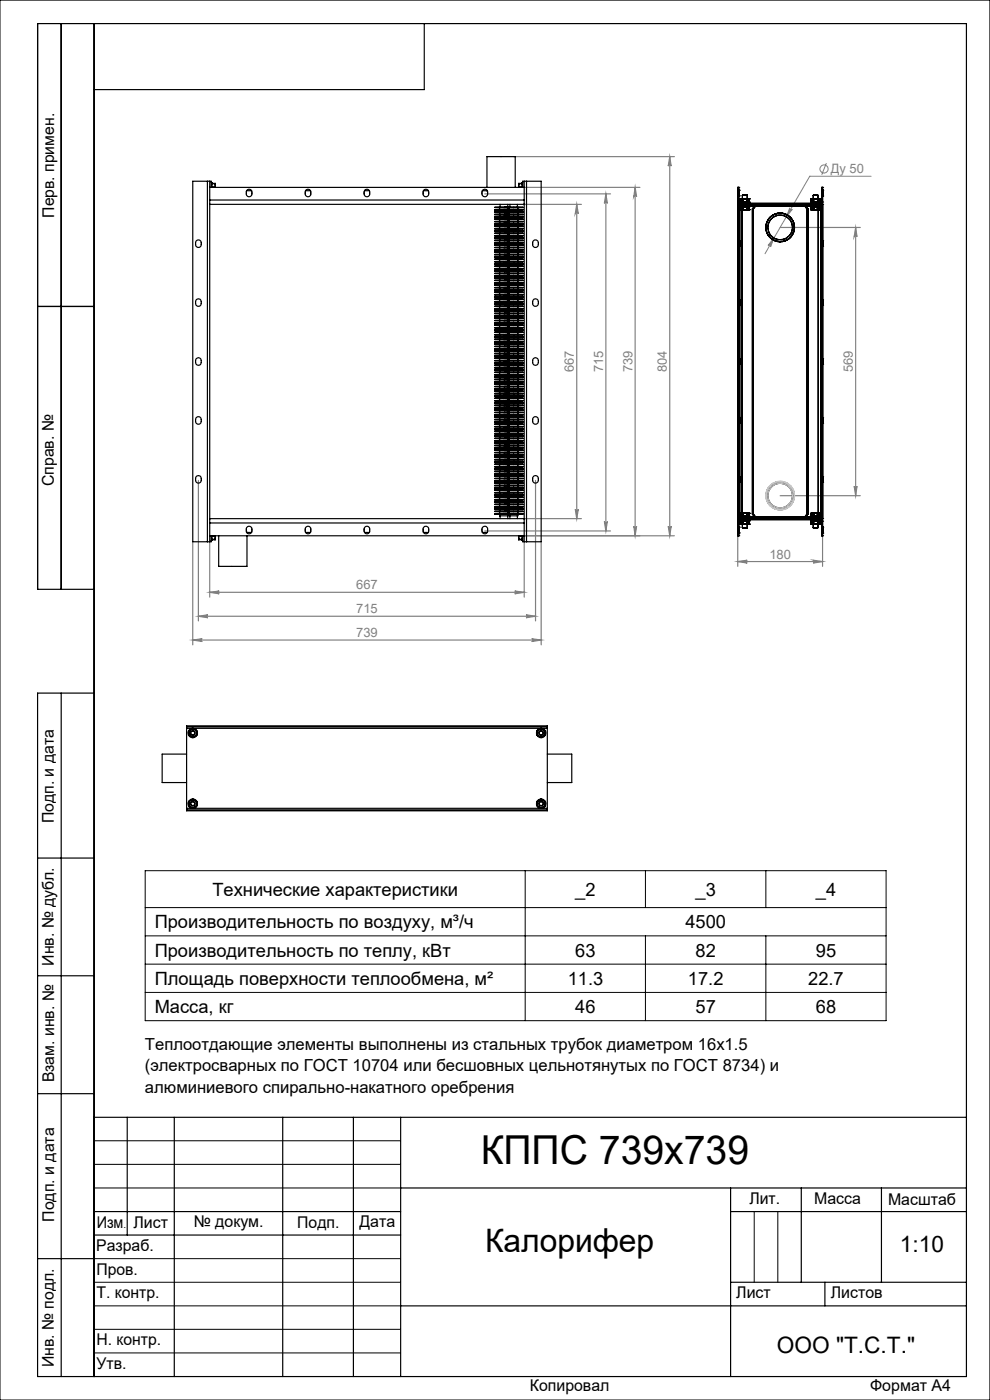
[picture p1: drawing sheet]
<svg xmlns="http://www.w3.org/2000/svg" width="210mm" height="297mm" viewBox="0 0 210 297" stroke-linecap="round" stroke-linejoin="round" font-family="sans-serif">
<defs><g id="words">
<text font-size="8.5" x="102" y="247">КППС 739х739</text>
<text font-size="6.9" x="102.9" y="265.6">Калорифер</text>
<g font-size="4.8">
<text x="190.9" y="265.6">1:10</text>
<text x="164.8" y="287">ООО &quot;Т.С.Т.&quot;</text>
</g>
<g font-size="3.9">
<text x="45.1" y="190.1">Технические характеристики</text>
<text x="122" y="190">_2</text>
<text x="147.5" y="190">_3</text>
<text x="173.1" y="190">_4</text>
<text x="32.8" y="196.9">Производительность по воздуху, м³/ч</text>
<text x="145.4" y="196.9">4500</text>
<text x="32.8" y="202.9">Производительность по теплу, кВт</text>
<text x="122" y="202.9">63</text>
<text x="147.5" y="202.9">82</text>
<text x="173.1" y="202.9">95</text>
<text x="32.8" y="208.9">Площадь поверхности теплообмена, м²</text>
<text x="120.4" y="208.9">11.3</text>
<text x="145.9" y="208.9">17.2</text>
<text x="171.4" y="208.9">22.7</text>
<text x="32.8" y="214.9">Масса, кг</text>
<text x="122" y="214.9">46</text>
<text x="147.5" y="214.9">57</text>
<text x="173.1" y="214.9">68</text>
</g>
<g font-size="3.5">
<text x="30.7" y="222.8">Теплоотдающие элементы выполнены из стальных трубок диаметром 16x1.5</text>
<text x="30.7" y="227.3">(электросварных по ГОСТ 10704 или бесшовных цельнотянутых по ГОСТ 8734) и</text>
<text x="30.7" y="231.8">алюминиевого спирально-накатного оребрения</text>
</g>
<g font-size="3.4">
<text x="11.5" y="46.2" transform="rotate(-90 11.5 46.2)">Перв. примен.</text>
<text x="11.4" y="103.2" transform="rotate(-90 11.4 103.2)">Справ. №</text>
<text x="11.4" y="174.7" transform="rotate(-90 11.4 174.7)">Подп. и дата</text>
<text x="11.5" y="204.9" transform="rotate(-90 11.5 204.9)">Инв. № дубл.</text>
<text x="11.5" y="229.6" transform="rotate(-90 11.5 229.6)">Взам. инв. №</text>
<text x="159" y="255.5">Лит.</text>
<text x="172.7" y="255.5">Масса</text>
<text x="188.4" y="255.6">Масштаб</text>
<text x="11.5" y="259.2" transform="rotate(-90 11.5 259.2)">Подп. и дата</text>
<text x="20.5" y="260.4">Изм</text>
<text x="28.3" y="260.4">Лист</text>
<text x="41.1" y="260.4">№ докум.</text>
<text x="63.1" y="260.4">Подп.</text>
<text x="76.2" y="260.4">Дата</text>
<text x="20.4" y="265.4">Разраб.</text>
<text x="20.5" y="275.4">Т. контр.</text>
<text x="20.5" y="270.4">Пров.</text>
<text x="156.2" y="275.4">Лист</text>
<text x="176.2" y="275.4">Листов</text>
<text x="20.5" y="285.4">Н. контр.</text>
<text x="11.4" y="290" transform="rotate(-90 11.4 290)">Инв. № подл.</text>
<text x="20.5" y="290.4">Утв.</text>
<text x="112.4" y="295">Копировал</text>
<text x="184.6" y="295">Формат А4</text>
</g>
<g font-size="2.7" fill="#808080">
<text x="176.2" y="36.7">Ду 50</text>
<text x="121.7" y="79" transform="rotate(-90 121.7 79)">667</text>
<text x="127.9" y="79" transform="rotate(-90 127.9 79)">715</text>
<text x="134.1" y="79" transform="rotate(-90 134.1 79)">739</text>
<text x="141.5" y="79" transform="rotate(-90 141.5 79)">804</text>
<text x="180.9" y="79" transform="rotate(-90 180.9 79)">569</text>
<text x="163.2" y="118.5">180</text>
<text x="75.6" y="125">667</text>
<text x="75.6" y="130.1">715</text>
<text x="75.6" y="135.2">739</text>
</g>
<text font-size="2.1" x="26.2" y="260.4">.</text>
</g></defs>
<g fill="none" stroke="#808080" stroke-width=".21">
<path d="M175.3 34.6l-1 2.5M184.8 37.4h-13l-9.5 16.4M164.2 50.5l-.8 1.9a.31 .31 0 0 0-.1-.4 .31 .31 0 0 0-.4 .1zM167.5 44.1a.31 .31 0 0 0 .1 .4 .31 .31 0 0 0 .5-.1l-1.3 1.6z"/>
<circle cx="174.8" cy="35.9" r=".86"/>
</g>
<g fill="none" stroke="#808080" stroke-width=".25">
<path d="M108.9 33.2h34.2M111.2 39.8h24.5M134.7 39.8v73.9M134.7 39.8l.3 1.9a.3 .3 0 0 0-.3-.3 .3 .3 0 0 0-.3 .3zM142.1 33.2l.3 2a.32 .32 0 0 0-.3-.2 .32 .32 0 0 0-.4 .2zM142.1 33.2v80.5M102.8 41.1h26.7M111.2 43.4h12.1M122.3 43.4l.4 1.9a.32 .32 0 0 0-.4-.3 .32 .32 0 0 0-.3 .3zM122.3 43.4v66.6M128.5 41.1v71.5M128.5 41.1l.3 2a.32 .32 0 0 0-.3-.2 .32 .32 0 0 0-.3 .2z"/>
<path d="M165.5 48.3h17M181.5 48.3l.3 1.9a.3 .3 0 0 0-.3-.3 .3 .3 0 0 0-.3 .3zM181.5 48.3v56.9M40.9 115v21.8M42.1 101.9v29.8M44.5 115v11.7M102.8 112.6h26.7M111.2 115v11.7M111.2 110h12.1M113.6 101.9v29.8M114.8 115v21.8M122 108.1a.32 .32 0 0 0 .3 .2 .32 .32 0 0 0 .4-.2l-.4 1.9z"/>
<path d="M128.2 110.6a.32 .32 0 0 0 .3 .3 .32 .32 0 0 0 .3-.3l-.3 2zM134.4 111.7a.3 .3 0 0 0 .3 .2 .3 .3 0 0 0 .3-.2l-.3 2zM141.7 111.7a.32 .32 0 0 0 .4 .2 .32 .32 0 0 0 .3-.2l-.3 2zM143.1 113.7h-31.9M156.5 119.1l2-.3a.3 .3 0 0 0-.3 .3 .3 .3 0 0 0 .3 .3zM156.5 113.7v6.5M156.5 119.1h18M165.5 105.2h17M172.5 118.8l2 .3-2 .3a.3 .3 0 0 0 .3-.3 .3 .3 0 0 0-.3-.3zM174.5 113.7v6.5M181.2 103.1a.3 .3 0 0 0 .3 .3 .3 .3 0 0 0 .3-.3l-.3 2.1zM40.9 135.8l2-.3a.3 .3 0 0 0-.3 .3 .3 .3 0 0 0 .3 .3z"/>
<path d="M40.9 135.8h73.9M42.1 130.7l2-.3a.32 .32 0 0 0-.3 .3 .32 .32 0 0 0 .3 .4zM42.1 130.7h71.5M44.5 125.7h66.7M44.5 125.7l2-.3a.3 .3 0 0 0-.3 .3 .3 .3 0 0 0 .3 .3zM109.2 125.4l2 .3-2 .3a.3 .3 0 0 0 .3-.3 .3 .3 0 0 0-.3-.3zM111.6 130.4l2 .3-2 .4a.32 .32 0 0 0 .3-.4 .32 .32 0 0 0-.3-.3zM112.8 135.5l2 .3-2 .3a.3 .3 0 0 0 .3-.3 .3 .3 0 0 0-.3-.3z"/>
</g>
<g fill="none" stroke="#000" stroke-width=".21">
<path d="M0 0h210v297h-210zM30.8 184.7h157.2v31.8h-157.2zM30.8 198.5h157.2M30.8 192.5h157.2M111.4 184.7v31.8M136.9 184.7v7.8M136.9 198.5v18M162.5 184.7v7.8M162.5 198.5v18M30.8 204.5h157.2M30.8 210.5h157.2M20 242h65"/>
<path d="M20 247h65M20 252h65M160 257v15M165 257v15M20 267h65M20 272h65M20 277h65M20 282h65M20 287h65"/>
</g>
<g fill="none" stroke="#000" stroke-width=".25">
<path d="M13 5v120M20 5v287M90 5v14h-70M8 65h12M20 125h-12v-120h197v287h-197v-145h12M13 147v145M8 182h12M8 207h12M8 232h12M20 237h185M27 237v25M37 237v55"/>
<path d="M60 237v55M75 237v55M85 237v55M20 257h65M85 252h120M155 252v40M155 257h50M170 252v20M187 252v20M8 267h12M20 262h65M85 277h120"/>
<path d="M155 272h50M175 272v5"/>
</g>
<g fill="#808080">
<path d="M164.2 50.5l-1.3 1.6a.31 .31 0 0 1 .4-.1 .31 .31 0 0 1 .1 .4zM167.5 44.1l-.7 1.9 1.3-1.6a.31 .31 0 0 1-.5 .1 .31 .31 0 0 1-.1-.4z"/>
<path d="M156.5 119.1l2-.3a.3 .3 0 0 0-.3 .3 .3 .3 0 0 0 .3 .3zM172.5 118.8l2 .3-2 .3a.3 .3 0 0 0 .3-.3 .3 .3 0 0 0-.3-.3z"/>
<path d="M44.5 125.7l2-.3a.3 .3 0 0 0-.3 .3 .3 .3 0 0 0 .3 .3zM109.2 125.4l2 .3-2 .3a.3 .3 0 0 0 .3-.3 .3 .3 0 0 0-.3-.3z"/>
<path d="M40.9 135.8l2-.3a.3 .3 0 0 0-.3 .3 .3 .3 0 0 0 .3 .3zM112.8 135.5l2 .3-2 .3a.3 .3 0 0 0 .3-.3 .3 .3 0 0 0-.3-.3z"/>
<path d="M42.1 130.7l2-.3a.32 .32 0 0 0-.3 .3 .32 .32 0 0 0 .3 .4zM111.6 130.4l2 .3-2 .4a.32 .32 0 0 0 .3-.4 .32 .32 0 0 0-.3-.3z"/>
<path d="M181.5 48.3l.3 1.9a.3 .3 0 0 0-.3-.3 .3 .3 0 0 0-.3 .3zM181.2 103.1a.3 .3 0 0 0 .3 .3 .3 .3 0 0 0 .3-.3l-.3 2.1z"/>
<path d="M141.7 111.7a.32 .32 0 0 0 .4 .2 .32 .32 0 0 0 .3-.2l-.3 2zM142.1 33.2l.3 2a.32 .32 0 0 0-.3-.2 .32 .32 0 0 0-.4 .2z"/>
<path d="M122.3 43.4l.4 1.9a.32 .32 0 0 0-.4-.3 .32 .32 0 0 0-.3 .3zM122 108.1a.32 .32 0 0 0 .3 .2 .32 .32 0 0 0 .4-.2l-.4 1.9zM134.7 39.8l.3 1.9a.3 .3 0 0 0-.3-.3 .3 .3 0 0 0-.3 .3zM134.4 111.7a.3 .3 0 0 0 .3 .2 .3 .3 0 0 0 .3-.2l-.3 2zM128.5 41.1l.3 2a.32 .32 0 0 0-.3-.2 .32 .32 0 0 0-.3 .2zM128.2 110.6a.32 .32 0 0 0 .3 .3 .32 .32 0 0 0 .3-.3l-.3 2z"/>
</g>
<g fill="none" stroke="#000" stroke-width=".25">
<path d="M44 38.4h.5M44 38.4h-3.1v76.5h3.1M44 38.4v76.5M44.5 38.4v4M44.5 39.8h66.7M44.5 38.4h.3v1.4M44.8 38.7h.2v1.1M45 39.6h.6M45 38.9h.6M45 39h.6M45.6 39.6v.2M45.6 38.9h.1"/>
<path d="M45.6 38.9v.1M45.6 39v.6M45.6 38.9v.9M103.3 39.8v-6.6h6v6.6M110 38.9v.9M110 38.9h.1M110 38.9h.7M110.1 39.6v.2M110.1 38.9v.1M110.1 39v.6M110.1 39.6h.6M110.1 39h.6"/>
<path d="M110.9 38.7h-.2v1.1M111.2 38.4h.5M111.2 38.4v4M111.2 38.4h-.3v1.4M111.7 38.4v76.5M111.7 38.4h3.1v76.5h-3.1M156.5 39.8h.1M156.5 39.8h.2M156.5 39.8v3.1M156.7 39.8h.1M156.7 39.8v3.1M174.3 39.8h.1"/>
<path d="M174.3 39.8h.2M174.3 39.8v3.1M174.5 39.8h.1M174.5 39.8v3.1M41.6 51.2a.61 .61 0 0 1 .6-.3 .61 .61 0 0 1 .5 .6 .68 .68 0 0 1-.1 .8 .68 .68 0 0 1-.8 .1l-.3-.5zM44.5 42.4v68.5M44.5 42.4h66.7M44.5 43.4h66.7M52.3 40.5h1.1M52.4 40.3a.61 .61 0 0 1 .7-.1 .61 .61 0 0 1 .3 .5 .69 .69 0 0 1-.1 .8 .69 .69 0 0 1-.8 .2 1.04 1.04 0 0 1-.1-1.4zM64.8 40.5h1.1M64.9 40.3a.6 .6 0 0 1 .7-.1 .6 .6 0 0 1 .3 .5 .68 .68 0 0 1-.1 .8 .68 .68 0 0 1-.7 .2 .98 .98 0 0 1-.2-1.4z"/>
<path d="M77.3 40.5h1.1M77.4 40.3a.6 .6 0 0 1 .6-.1 .6 .6 0 0 1 .4 .5 .68 .68 0 0 1-.1 .8 .68 .68 0 0 1-.8 .2 .98 .98 0 0 1-.1-1.4zM89.8 40.5h1.1M89.9 40.3a.61 .61 0 0 1 .7-.1 .61 .61 0 0 1 .3 .5 .69 .69 0 0 1-.1 .8 .69 .69 0 0 1-.8 .2 1.04 1.04 0 0 1-.1-1.4zM102.3 40.5h1.1M102.4 40.3a.6 .6 0 0 1 .7-.1 .6 .6 0 0 1 .3 .5 .68 .68 0 0 1-.1 .8 .68 .68 0 0 1-.7 .2 .98 .98 0 0 1-.2-1.4zM103.3 40.4v.1M105 44.5h2M105 46h2M105 47.5h2M105 48.5h2M105 49h2"/>
<path d="M105 44h2M105 46.5h2M105 55.5h2M105 56h2M105 56.5h2M105 57h2M105 57.5h2M105 58h2M105 47h2M105 55h2M105 45h2M105 45.5h2"/>
<path d="M105 54.5h2M105 59.5h2M105 53h2M105 51h2M105 60h2M105 53.5h2M105 59h2M105 51.5h2M105 52h2M105 48h2M105 58.5h2M105 50h2"/>
<path d="M105 50.5h2M105 52.5h2M105 54h2M105 49.5h2M105 44h.1M105 44.5h.1M105 45h.1M105 45.5h.1M105 46h.1M105 46.5h.1M105 47h.1M105 47.5h.1"/>
<path d="M105 48h.1M105 48.5h.1M105 49h.1M105 49.5h.1M105 50h.1M105 50.5h.1M105 51h.1M105 51.5h.1M105 52h.1M105 52.5h.1M105 53h.1M105 53.5h.1"/>
<path d="M105 54h.1M105 54.5h.1M105 55h.1M105 55.5h.1M105 56h.1M105 56.5h.1M105 57h.1M105 57.5h.1M105 58h.1M105 58.5h.1M105 59h.1M105 59.5h.1"/>
<path d="M105 60h.1M105 46l1 .1M105 49l1 .1M105 44.5l1 .1M105 56l1 .1M105 56.5h1M105 57l1 .1M105 57.5l1 .1M105 58l1 .1M105 55.5l1 .1M105 44l1 .1M105 55l1 .1"/>
<path d="M105 45h1M105 46.5l1 .1M105 47l1 .1M105 47.5l1 .1M105 48.5l1 .1M105 53.5h1M105 54.5l1 .1M105 59l1 .1M105 59.5h1M105 51.5l1 .1M105 52h1M105 48h1"/>
<path d="M105 49h1M105 58.5l1 .1M105 51h1M105 52l1 .1M105 53l1 .1M105 45.5l1 .1M105 50.5h1M105 52.5l1 .1M105 49.5l1 .1M105 50l1 .1M105 54h1M106 44.4h1.8"/>
<path d="M106 46.1h1.8M106 48.4h1.8M106 49.1h1.8M106 44.6h1.8M106 56.1h1.8M106 55.9h1.8M106 56.5h1.8M106 56.4h1.8M106 57.1h1.8M106 56.9h1.8M106 57.6h1.8M106 57.4h1.8"/>
<path d="M106 58.1h1.8M106 55.6h1.8M106 55.5h1.8M106 44.1h1.8M106 47h1.8M106 55.1h1.8M106 55h1.8M106 58h1.8M106 45h1.8M106 54.4h1.8M106 45.9h1.8M106 46.6h1.8"/>
<path d="M106 46.5h1.8M106 47.1h1.8M106 47.6h1.8M106 47.4h1.8M106 48.6h1.8M106 50.9h1.8M106 59.9h1.8M106 53.5h1.8M106 54.6h1.8M106 59.1h1.8M106 59.5h1.8M106 59.4h1.8"/>
<path d="M106 51.6h1.8M106 48h1.8M106 47.9h1.8M106 58.6h1.8M106 58.5h1.8M106 58.9h1.8M106 50.4h1.8M106 51h1.8v.4M106 52.1h1.8M106 45.4h1.8M106 53.1h1.8M106 44.9h1.8"/>
<path d="M106 45.6h1.8M106 49.9h1.8M106 50.5h1.8M106 51.4h1.8M106 52.9h1.8M106 52.6h1.8M106 49.5h1.8M106 53.9h1.8M106 53.4h1.8M106 49.6h1.8M106 50.1h1.8M106 52.5h1.8"/>
<path d="M106 54h1.8v.4M106 44.4l-1 .1M106 48.4l-1 .1M106 55.9l-1 .1M106 56.4l-1 .1M106 56.9l-1 .1M106 57.4l-1 .1M106 55.5h-1M106 47h-1M106 55h-1M106 58h-1M106 54.4l-1 .1"/>
<path d="M106 45.9l-1 .1M106 46.5h-1M106 47.4l-1 .1M106 50.9l-1 .1M106 59.9l-1 .1M106 59.4l-1 .1M106 47.9l-1 .1M106 58.5h-1M106 58.9l-1 .1M106 50.4l-1 .1M106 45.4l-1 .1M106 44.9l-1 .1"/>
<path d="M106 49.9l-1 .1M106 51.4l-1 .1M106 52.9l-1 .1M106 49.5h-1M106 53.9l-1 .1M106 53.4l-1 .1M106 52.5h-1M106 44.1v.3M106 44.6v.3M106 45v.4M106 45.6v.3M106 46.1v.4"/>
<path d="M106 46.6v.4M106 47.1v.3M106 47.6v.3M106 48v.4M106 48.6v.4M106 49.1v.4M106 49.6v.3M106 50.1v.3M106 50.5v.4M106 51v.4M106 51.6v.4M106 52.1v.4"/>
<path d="M106 52.6v.3M106 53.1v.3M106 53.5v.4M106 54v.4M106 54.6v.4M106 55.1v.4M106 55.6v.3M106 56.1v.3M106 56.5v.4M106 57.1v.3M106 57.6v.4M106 58.1v.4"/>
<path d="M106 58.6v.3M106 59.1v.3M106 59.5v.4M106.1 43.4v.6M107 60h3.9M107 59.5h3.9M107 46.5h3.9M107 45.5h2M107 45.5h3.9M107 46h3.9M107 53h2M107 53h3.9"/>
<path d="M107 53.5h3.9M107 54h2M107 54h3.9M107 48.5h3.9M107 47.5h3.9M107 45h2M107 45h3.9M107 54.5h3.9M107 55h2M107 55h3.9M107 55.5h3.9M107 56h3.9"/>
<path d="M107 56.5h2M107 56.5h3.9M107 49.5h3.9M107 50h3.9M107 51h3.9M107 51h2M107 51.5h3.9M107 52h3.9M107 44h3.9M107 44.5h3.9M107 50.5h2M107 47h2"/>
<path d="M107 47h3.9M107 48h3.9M107 49h2M107 49h3.9M107 58h3.9M107 58.5h2M107 50.5h3.9M107 52.5h3.9M107 57.5h3.9M107 57h2M107 59h3.9M107 58.5h3.9"/>
<path d="M107 57h3.9M107 52h1.1M107 49h1.1M107 51h1.1M107 54h1.1M107 44h.1M107 44.5h.1M107 45h.1M107 45.5h.1M107 46h.1M107 46.5h.1M107 47h.1"/>
<path d="M107 47.5h.1M107 48h.1M107 48.5h.1M107 49h.1M107 49.5h.1M107 50h.1M107 50.5h.1M107 51h.1M107 51.5h.1M107 52h.1M107 52.5h.1M107 53h.1"/>
<path d="M107 53.5h.1M107 54h.1M107 54.5h.1M107 55h.1M107 55.5h.1M107 56h.1M107 56.5h.1M107 57h.1M107 57.5h.1M107 58h.1M107 58.5h.1M107 59h.1"/>
<path d="M107 59.5h.1M107 60h.1M107 46.5l1.1 .1M107 45.5l1.1 .1M107 46l1.1 .1M107 53.5h1.1M107 53l1.1 .1M107 54.5l1.1 .1M107 55l1.1 .1M107 55.5l1.1 .1M107 56l1.1 .1M107 56.5h1.1"/>
<path d="M107 50l1.1 .1M107 51.5l1.1 .1M107 52l1.1 .1M107 44l1.1 .1M107 44.5l1.1 .1M107 45h1.1M107 50.5h1.1M107 47l1.1 .1M107 47.5l1.1 .1M107 48h1.1M107 48.5l1.1 .1M107 49l1.1 .1"/>
<path d="M107 49.5l1.1 .1M107 58.5l1.1 .1M107 52.5l1.1 .1M107 58l1.1 .1M107 57l1.1 .1M107 59l1.1 .1M107 59.5h1.1M107 57.5l1.1 .1M107.7 43.4v.6M107.8 51.6v.4h-1.8M107.8 48.6v.4h-1.8M107.8 44.4h.1"/>
<path d="M107.8 46.1h.1M107.8 48.4h.1M107.8 49.1h.1M107.8 44.6h.1M107.8 56.1h.1M107.8 55.9h.1M107.8 56.5h.1M107.8 56.4h.1M107.8 56.9h.1M107.8 57.6h.1M107.8 57.4l.1 .1M107.8 58.1h.1"/>
<path d="M107.8 55.6h.1M107.8 55.5h.1M107.8 44.1h.1M107.8 47h.1M107.8 55.1h.1M107.8 55h.1M107.8 58h.1M107.8 45h.1M107.8 54.4l.1 .1M107.8 45.9l.1 .1M107.8 46.6h.1M107.8 46.5h.1"/>
<path d="M107.8 47.1h.1M107.8 47.6h.1M107.8 47.4h.1M107.8 50.9h.1M107.8 59.9h.1M107.8 53.5h.1M107.8 54.6h.1M107.8 59.1h.1M107.8 59.5h.1M107.8 59.4h.1M107.8 51.6h.1M107.8 48h.1"/>
<path d="M107.8 47.9h.1M107.8 58.6h.1M107.8 58.5h.1M107.8 58.9h.1M107.8 50.4h.1M107.8 52.1h.1M107.8 45.4h.1M107.8 53.1h.1M107.8 44.9h.1M107.8 49.9h.1M107.8 50.5h.1M107.8 51.4h.1"/>
<path d="M107.8 52.9h.1M107.8 52.6h.1M107.8 49.5h.1M107.8 53.9h.1M107.8 53.4h.1M107.8 49.6h.1M107.8 50.1h.1M107.8 52.5h.1M107.8 44.1v.3M107.8 44.6v.3M107.8 45v.4M107.8 45.6v.3"/>
<path d="M107.8 46.1v.4M107.8 46.6v.4M107.8 47.1v.3M107.8 47.6v.3M107.8 48v.4M107.8 49.1v.4M107.8 49.6v.3M107.8 50.1v.3M107.8 50.5v.4M107.8 52.1v.4M107.8 52.6v.3M107.8 53.1v.3"/>
<path d="M107.8 53.5v.4M107.8 54.6v.4M107.8 55.1v.4M107.8 55.6v.3M107.8 56.1v.3M107.8 56.5v.4M107.8 57.1v.3M107.8 57.6v.4M107.8 58.1v.4M107.8 58.6v.3M107.8 59.1v.3M107.8 59.5v.4"/>
<path d="M107.9 44h-2.9M107.9 57l-.1 .1M107.9 48.5l-.1 .1M107.9 45.5l-.1 .1M108.1 59.9h1.8M108.1 59.4h1.8M108.1 46.6h1.8M108.1 46.5h1.8M108.1 45.6h.9M108.1 45.4h1.8M108.1 46.1h1.8M108.1 53.5h1.8"/>
<path d="M108.1 53.4h1.8M108.1 54h.9M108.1 53.9h1.8M108.1 48.4h1.8M108.1 45.9h1.8M108.1 53.1h.9M108.1 52.9h1.8M108.1 54.6h1.8M108.1 54.4h1.8M108.1 55.1h.9M108.1 55h1.8M108.1 55.6h1.8"/>
<path d="M108.1 55.5h1.8M108.1 56.1h1.8M108.1 55.9h1.8M108.1 56.5h.9M108.1 56.4h1.8M108.1 50.1h1.8M108.1 50.9h1.8M108.1 51.6h1.8M108.1 51.4h1.8M108.1 52.1h1.8M108.1 52h1.8M108.1 44.1h1.8"/>
<path d="M108.1 44.6h1.8M108.1 44.4h1.8M108.1 45h.9M108.1 44.9h1.8M108.1 49.5h1.8M108.1 49.9h1.8M108.1 50.5h.9M108.1 47.1h.9M108.1 47h1.8M108.1 47.6h1.8M108.1 47.4h1.8M108.1 48h1.8"/>
<path d="M108.1 47.9h1.8M108.1 48.6h1.8M108.1 49.1h.9M108.1 49h1.8M108.1 49.6h1.8M108.1 58h1.8M108.1 58.6h.9M108.1 50.4h1.8M108.1 51h.9M108.1 52.6h1.8M108.1 52.5h1.8M108.1 58.1h1.8"/>
<path d="M108.1 57.1h.9M108.1 57.4h1.8M108.1 59.1h1.8M108.1 58.5h1.8M108.1 59.5h1.8M108.1 57.6h1.8M108.1 56.9h1.8M108.1 58.9h1.8M108.1 59.9l-1.1 .1M108.1 59.4l-1.1 .1M108.1 46.5h-1.1M108.1 45.4l-1.1 .1"/>
<path d="M108.1 53.4l-1.1 .1M108.1 53.9l-1.1 .1M108.1 48.4l-1.1 .1M108.1 45.9l-1.1 .1M108.1 52.9l-1.1 .1M108.1 54.4l-1.1 .1M108.1 55h-1.1M108.1 55.5h-1.1M108.1 55.9l-1.1 .1M108.1 56.4l-1.1 .1M108.1 50.9l-1.1 .1M108.1 51.4l-1.1 .1"/>
<path d="M108.1 44.4l-1.1 .1M108.1 44.9l-1.1 .1M108.1 49.5h-1.1M108.1 49.9l-1.1 .1M108.1 47h-1.1M108.1 47.4l-1.1 .1M108.1 47.9l-1.1 .1M108.1 58h-1.1M108.1 50.4l-1.1 .1M108.1 52.5h-1.1M108.1 57.4l-1.1 .1M108.1 58.5h-1.1"/>
<path d="M108.1 56.9l-1.1 .1M108.1 58.9l-1.1 .1M108.1 44.1v.3M108.1 44.6v.3M108.1 45v.4M108.1 45.6v.3M108.1 46.1v.4M108.1 46.6v.4M108.1 47.1v.3M108.1 47.6v.3M108.1 48v.4M108.1 48.6v.4"/>
<path d="M108.1 49.1v.4M108.1 49.6v.3M108.1 50.1v.3M108.1 50.5v.4M108.1 51v.4M108.1 51.6v.4M108.1 52.1v.4M108.1 52.6v.3M108.1 53.1v.3M108.1 53.5v.4M108.1 54v.4M108.1 54.6v.4"/>
<path d="M108.1 55.1v.4M108.1 55.6v.3M108.1 56.1v.3M108.1 56.5v.4M108.1 57.1v.3M108.1 57.6v.4M108.1 58.1v.4M108.1 58.6v.3M108.1 59.1v.3M108.1 59.5v.4M108.2 43.4v.6M109 45.6h.9"/>
<path d="M109 45.5h1.9M109 53h1.9M109 54h.9M109 54h1.9M109 53.1h.9M109 45h1.9M109 55.1h.9M109 55h1.9M109 56.5h.9M109 56.5h1.9M109 51h1.9M109 45h.9"/>
<path d="M109 50.5h.9M109 50.5h1.9M109 47.1h.9M109 47h1.9M109 49.1h.9M109 49h1.9M109 58.6h.9M109 58.5h1.9M109 51h.9M109 57.1h.9M109 57h1.9M109.7 43.4v.6"/>
<path d="M109.9 52h1M109.9 49h1M109.9 51h1M109.9 54h1M109.9 59.9l1 .1M109.9 59.4l1 .1M109.9 46.5h1M109.9 45.4l1 .1M109.9 53.4l1 .1M109.9 53.9l1 .1M109.9 48.4l1 .1M109.9 45.9l1 .1"/>
<path d="M109.9 52.9l1 .1M109.9 54.4l1 .1M109.9 55h1M109.9 55.5h1M109.9 55.9l1 .1M109.9 56.4l1 .1M109.9 50.9l1 .1M109.9 51.4l1 .1M109.9 44.4l1 .1M109.9 44.9l1 .1M109.9 49.5h1M109.9 49.9l1 .1"/>
<path d="M109.9 47h1M109.9 47.4l1 .1M109.9 47.9l1 .1M109.9 58h1M109.9 50.4l1 .1M109.9 52.5h1M109.9 57.4l1 .1M109.9 58.5h1M109.9 56.9l1 .1M109.9 58.9l1 .1M109.9 44.1v.3M109.9 44.6v.3"/>
<path d="M109.9 45v.4M109.9 45.6v.3M109.9 46.1v.4M109.9 46.6v.4M109.9 47.1v.3M109.9 47.6v.3M109.9 48v.4M109.9 48.6v.4M109.9 49.1v.4M109.9 49.6v.3M109.9 50.1v.3M109.9 50.5v.4"/>
<path d="M109.9 51v.4M109.9 51.6v.4M109.9 52.1v.4M109.9 52.6v.3M109.9 53.1v.3M109.9 53.5v.4M109.9 54v.4M109.9 54.6v.4M109.9 55.1v.4M109.9 55.6v.3M109.9 56.1v.3M109.9 56.5v.4"/>
<path d="M109.9 57.1v.3M109.9 57.6v.4M109.9 58.1v.4M109.9 58.6v.3M109.9 59.1v.3M109.9 59.5v.4M110.9 44h.1M110.9 44.5h.1M110.9 45h.1M110.9 45.5h.1M110.9 46h.1M110.9 46.5h.1"/>
<path d="M110.9 47h.1M110.9 47.5h.1M110.9 48h.1M110.9 48.5h.1M110.9 49h.1M110.9 49.5h.1M110.9 50h.1M110.9 50.5h.1M110.9 51h.1M110.9 51.5h.1M110.9 52h.1M110.9 52.5h.1"/>
<path d="M110.9 53h.1M110.9 53.5h.1M110.9 54h.1M110.9 54.5h.1M110.9 55h.1M110.9 55.5h.1M110.9 56h.1M110.9 56.5h.1M110.9 57h.1M110.9 57.5h.1M110.9 58h.1M110.9 58.5h.1"/>
<path d="M110.9 59h.1M110.9 59.5h.1M110.9 60h.1M110.9 46.5l-1 .1M110.9 45.5l-1 .1M110.9 46l-1 .1M110.9 53.5h-1M110.9 53l-1 .1M110.9 54.5l-1 .1M110.9 55l-1 .1M110.9 55.5l-1 .1M110.9 56l-1 .1"/>
<path d="M110.9 56.5h-1M110.9 50l-1 .1M110.9 51.5l-1 .1M110.9 52l-1 .1M110.9 44l-1 .1M110.9 44.5l-1 .1M110.9 45h-1M110.9 50.5h-1M110.9 47l-1 .1M110.9 47.5l-1 .1M110.9 48h-1M110.9 48.5l-1 .1"/>
<path d="M110.9 49l-1 .1M110.9 49.5l-1 .1M110.9 58.5l-1 .1M110.9 52.5l-1 .1M110.9 58l-1 .1M110.9 57l-1 .1M110.9 59l-1 .1M110.9 59.5h-1M110.9 57.5l-1 .1M111.2 42.4v68.5M113.2 51.1a.59 .59 0 0 1 .6-.2 .59 .59 0 0 1 .4 .6 .69 .69 0 0 1-.1 .8 .69 .69 0 0 1-.8 .1 1.04 1.04 0 0 1-.1-1.3zM156.5 52.3h.1"/>
<path d="M156.5 51.1h.1M156.5 43.4h.1M156.5 41.6h.1M156.5 40.4h.1M156.5 42.9h.1M156.5 51.1v1.2M156.5 43.4h.9M156.5 40.4v1.2M156.5 42.9l.1 .3 .4 .2M156.5 51.1h.4M156.5 43.4h.4M156.5 52.3h.4"/>
<path d="M156.5 43.4v66.6M156.5 40.4h.2M156.5 41.6h.2M156.5 42.9h.2M156.7 40.4h.1M156.7 41.6h.1M156.7 42.9h.1M156.7 40.4v1.2M156.7 42.9l.3 .2M156.9 52.3h.1M156.9 51.1h.1M156.9 43.4h.1"/>
<path d="M156.9 51.1v1.2M156.9 43.4h.5M156.9 43.4v66.6M157 43.4h.1M157 43.6h.1M157 43.4h17M157 43.6h17M157 43.1h.1M157 43.1h2zM157 42.9h2zM157 43.8h2zM157 43.6h2z"/>
<path d="M157 42.9v.9M157 43.1h17M157.1 43.8h.1M157.1 44.5h.1M157.1 44.5h.3M157.1 42.9h.4M157.1 42.2h.4M157.1 42.2h.1M157.1 42.9h.1M157.1 42.2v.7M157.1 43.8v.7M157.1 43.8h.3"/>
<path d="M157.2 44.5h1.6zM157.2 42.9h1.6zM157.2 42.2h1.6zM157.2 42.2h-.1M157.4 43.4h.1M157.4 43.6h.1M157.4 43.1h.1M157.4 43.6h1.2M157.4 43.4h1.2M157.4 43.1h1.2M157.4 43.1v67.1M157.4 43.8h.2"/>
<path d="M157.4 44.5h.2M157.4 43.1h1.1zM157.4 42.9h1.1zM157.4 43.8h1.1zM157.4 43.6h1.1zM157.4 42.9v.2M157.4 43.6v.9M157.5 43.8h1zM157.5 41.4h1zM157.5 42.2h1zM157.5 42.9h1zM157.5 42.2h.1"/>
<path d="M157.5 42.9h.1M157.5 41.4v2.4M157.6 43.4v.2M157.6 41.3h.8zM157.6 44.5h.8M157.6 42.2h.8M157.6 42.9h.8M157.6 41.3l-.1 .1M157.6 43.8h.8M157.6 42.2v.7M157.6 43.8v.7M158.4 43.8h.1"/>
<path d="M158.4 44.5h.1M158.4 41.3l.1 2.5M158.4 43.8v.7M158.4 42.9h.5M158.4 42.2h.5M158.4 42.2v.7M158.5 44.5h.4M158.5 42.9v.2M158.5 43.6v.9M158.5 43.8h.4M158.6 43.4h.1M158.6 43.6h.1"/>
<path d="M158.6 43.1h.1M158.6 43.1v.5M158.8 42.2h.1M158.9 44.5h.1M158.9 43.8h.1M158.9 42.9h.1M158.9 42.2h.1M158.9 42.2v.7M158.9 43.8v.7M158.9 44.5h-.1M158.9 42.9h-.1M159 42.9v.2"/>
<path d="M159 43.6v.2M159.6 44.3h.2M159.6 44.3v64.7M159.8 44.3v64.7M160.1 43.7l-.5 .6M160.1 43.7h10.8M160.1 43.7h.2M160.3 43.7h10.4M160.3 43.7l-.5 .6M170.7 43.7l.5 .6M170.7 43.7h.2M170.9 43.7l.5 .6"/>
<path d="M171.2 44.3v64.7M171.2 44.3h.2M171.4 44.3v64.7M172 43.8h2zM172 43.6h2zM172 43.1h2zM172 42.9h2zM172 42.9v.2M172 43.6v.2M172 43.8h.6M172 44.5h.4M172 43.8h.1"/>
<path d="M172 44.5h.1M172 42.2h.1M172 42.9h.1M172 42.2h.5M172 42.9h.5M172 42.2v.7M172 43.8v.7M172 44.5h.2M172 42.9h.2M172.2 44.5h1.6zM172.2 42.9h1.6zM172.2 42.2h1.6z"/>
<path d="M172.2 42.2h-.2M172.4 43.4h.1M172.4 43.6h.1M172.4 43.1h.1M172.4 43.4h1.2M172.4 43.6h1.2M172.4 43.1h1.2M172.4 43.1v.5M172.4 44.5h.2M172.4 43.8h1.1zM172.4 43.6h1.1zM172.4 43.1h1.1z"/>
<path d="M172.4 42.9h1.1zM172.4 43.6v.9M172.5 42.9h.1M172.5 42.2h.1M172.5 42.2l-.1 .9M172.5 43.8h1zM172.5 41.4h1zM172.5 42.2h1zM172.5 42.9h1zM172.5 41.4v2.4M172.6 41.3h.8zM172.6 42.2h.8"/>
<path d="M172.6 42.9h.8M172.6 41.3l-.1 .1M172.6 42.2v.7M172.6 44.5h.8M172.6 43.8h.8M172.6 43.8v.7M173.4 43.8h.1M173.4 44.5h.1M173.4 41.3l.1 3.2M173.4 43.8v.7M173.4 42.2h.1M173.4 42.9h.1"/>
<path d="M173.4 42.2v.7M173.4 43.4v.2M173.5 44.5h.4M173.5 42.9h.5M173.5 42.2h.5M173.5 43.8h.4M173.6 43.6h.1M173.6 43.4h.1M173.6 43.1h.1M173.6 43.4h.9M173.6 43.4h.5M173.6 43.1v67.1"/>
<path d="M173.8 42.2h.2M173.9 43.8h.1M173.9 44.5h.1M173.9 43.8v.7M173.9 44.5h-.1M174 42.9h.1M174 42.2h.1M174 42.2v.7M174 42.9h-.2M174 43.4h.1M174 43.1h.1M174 42.9v.5"/>
<path d="M174 43.6v.2M174 43.6h.1M174 43.4v.2M174.1 52.3h.1M174.1 51.1h.1M174.1 43.4h.1M174.1 51.1v1.2M174.1 51.1h.4M174.1 43.4h.4M174.1 52.3h.4M174.1 43.4v66.6M174.3 40.4h.1"/>
<path d="M174.3 41.6h.1M174.3 42.9h.1M174.3 40.4v1.2M174.3 42.9l-.3 .2M174.3 40.4h.2M174.3 41.6h.2M174.3 42.9h.2M174.5 52.3h.1M174.5 51.1h.1M174.5 43.4h.1M174.5 41.6h.1M174.5 40.4h.1"/>
<path d="M174.5 42.9h.1M174.5 51.1v1.2M174.5 40.4v1.2M174.5 42.9l-.2 .3-.3 .2M174.5 43.4v66.6M41.7 76.1a.61 .61 0 0 1 .6-.2 .61 .61 0 0 1 .4 .6v.4a.6 .6 0 0 1-.6 .6 .6 .6 0 0 1-.6-.6zM41.7 63.6a.61 .61 0 0 1 .6-.1 .61 .61 0 0 1 .4 .5 .68 .68 0 0 1-.1 .8 .68 .68 0 0 1-.8 .1 .98 .98 0 0 1-.1-1.3zM105 79.5h2M105 72.5h2M105 78.5h2M105 72h2M105 65h2"/>
<path d="M105 64h2M105 64.5h2M105 62h2M105 62.5h2M105 63h2M105 63.5h2M105 65.5h2M105 66h2M105 66.5h2M105 67h2M105 67.5h2M105 68h2"/>
<path d="M105 68.5h2M105 69.5h2M105 71.5h2M105 73h2M105 73.5h2M105 74h2M105 74.5h2M105 75h2M105 76h2M105 76.5h2M105 77.5h2M105 78h2"/>
<path d="M105 60.5h2M105 61h2M105 79h2M105 80h2M105 69h2M105 61.5h2M105 71h2M105 77h2M105 70h2M105 70.5h2M105 75.5h2M105 60.5h.1"/>
<path d="M105 61h.1M105 61.5h.1M105 62h.1M105 62.5h.1M105 63h.1M105 63.5h.1M105 64h.1M105 64.5h.1M105 65h.1M105 65.5h.1M105 66h.1M105 66.5h.1"/>
<path d="M105 67h.1M105 67.5h.1M105 68h.1M105 68.5h.1M105 69h.1M105 69.5h.1M105 70h.1M105 70.5h.1M105 71h.1M105 71.5h.1M105 72h.1M105 72.5h.1"/>
<path d="M105 73h.1M105 73.5h.1M105 74h.1M105 74.5h.1M105 75h.1M105 75.5h.1M105 76h.1M105 76.5h.1M105 77h.1M105 77.5h.1M105 78h.1M105 78.5h.1"/>
<path d="M105 79h.1M105 79.5h.1M105 80h.1M105 78.5l1 .1M105 72.5l1 .1M105 64.5l1 .1M105 62.5h1M105 63l1 .1M105 63.5l1 .1M105 63.5h1M105 64l1 .1M105 65h1"/>
<path d="M105 66l1 .1M105 66.5l1 .1M105 66.5h1M105 67l1 .1M105 67.5l1 .1M105 68h1M105 68.5l1 .1M105 69.5l1 .1M105 71.5l1 .1M105 72l1 .1M105 73l1 .1M105 73.5l1 .1"/>
<path d="M105 74h1M105 74.5l1 .1M105 75l1 .1M105 75h1M105 76.5h1M105 78l1 .1M105 78h1M105 61l1 .1M105 79l1 .1M105 79.5h1M105 65.5h1M105 69l1 .1"/>
<path d="M105 62l1 .1M105 60l1 .1M105 61.5l1 .1M105 75.5l1 .1M105 77.5l1 .1M105 60.5l1 .1M105 70.5l1 .1M105 71h1M105 77h1M105 70l1 .1M105 76l1 .1M106 72.5h1.8"/>
<path d="M106 78.6h1.8M106 72.6h1.8M106 64h1.8M106 64.9h1.8M106 78.5h1.8M106 64.6h1.8M106 64.4h1.8M106 62.5h1.8v.4M106 62.4h1.8M106 63.1h1.8M106 62.9h1.8M106 63.6h1.8"/>
<path d="M106 64.1h1.8M106 65h1.8M106 65.4h1.8M106 66.1h1.8M106 65.9h1.8M106 66.6h1.8M106 67.1h1.8M106 67.6h1.8M106 67.4h1.8M106 68h1.8M106 68.6h1.8M106 69.6h1.8"/>
<path d="M106 69.5h1.8M106 71.6h1.8M106 71.4h1.8M106 72.1h1.8M106 71.9h1.8M106 73.1h1.8M106 73h1.8M106 73.6h1.8M106 73.4h1.8M106 74h1.8v.4M106 73.9h1.8M106 74.6h1.8"/>
<path d="M106 74.4h1.8M106 75.1h1.8M106 75.9h1.8M106 76.5h1.8M106 76.4h1.8M106 78.1h1.8M106 61.1h1.8M106 79.1h1.8M106 78.9h1.8M106 79.5h1.8M106 79.4h1.8M106 61.9h1.8"/>
<path d="M106 79.9h1.8M106 68.9h1.8M106 65.5h1.8v.4M106 67.9h1.8M106 68.4h1.8M106 69.1h1.8M106 61.5h1.8M106 62.1h1.8M106 76.9h1.8M106 60.1h1.8M106 60.4h1.8M106 61.6h1.8"/>
<path d="M106 70.4h1.8M106 75.6h1.8M106 77.6h1.8M106 60.6h1.8M106 61h1.8M106 70h1.8M106 70.6h1.8M106 71h1.8M106 77h1.8v.4M106 67h1.8M106 70.1h1.8M106 76.1h1.8"/>
<path d="M106 77.4h1.8M106 70.9h1.8M106 75.5h1.8M106 72.5h-1M106 64h-1M106 64.9l-1 .1M106 78.5h-1M106 64.4l-1 .1M106 62.4l-1 .1M106 62.9l-1 .1M106 65.4l-1 .1M106 65.9l-1 .1"/>
<path d="M106 67.4l-1 .1M106 69.5h-1M106 71.4l-1 .1M106 71.9l-1 .1M106 73h-1M106 73.4l-1 .1M106 73.9l-1 .1M106 74.4l-1 .1M106 75.9l-1 .1M106 76.4l-1 .1M106 78.9l-1 .1M106 79.4l-1 .1"/>
<path d="M106 61.9l-1 .1M106 79.9l-1 .1M106 68.9l-1 .1M106 67.9l-1 .1M106 68.4l-1 .1M106 61.5h-1M106 76.9l-1 .1M106 60.4l-1 .1M106 70.4l-1 .1M106 61h-1M106 70h-1M106 67h-1"/>
<path d="M106 77.4l-1 .1M106 70.9l-1 .1M106 75.5h-1M106 60.1v.3M106 60.6v.4M106 61.1v.4M106 61.6v.3M106 62.1v.3M106 62.5v.4M106 63.1v.4M106 63.6v.4M106 64.1v.3"/>
<path d="M106 64.6v.3M106 65v.4M106 65.5v.4M106 66.1v.4M106 66.6v.4M106 67.1v.3M106 67.6v.3M106 68v.4M106 68.6v.3M106 69.1v.4M106 69.6v.4M106 70.1v.3"/>
<path d="M106 70.6v.3M106 71v.4M106 71.6v.3M106 72.1v.4M106 72.6v.4M106 73.1v.3M106 73.6v.3M106 74v.4M106 74.6v.4M106 75.1v.4M106 75.6v.3M106 76.1v.3"/>
<path d="M106 76.5v.4M106 77v.4M106 77.6v.4M106 78.1v.4M106 78.6v.3M106 79.1v.3M106 79.5v.4M107 74h3.9M107 74h2M107 72h3.9M107 71.5h3.9M107 73.5h3.9"/>
<path d="M107 65h3.9M107 74.5h2M107 74.5h3.9M107 62.5h2M107 62.5h3.9M107 65.5h2M107 68.5h3.9M107 70h3.9M107 61.5h3.9M107 69.5h3.9M107 62h3.9M107 73h3.9"/>
<path d="M107 72.5h2M107 72.5h3.9M107 71h3.9M107 68h2M107 68h3.9M107 67h3.9M107 60.5h3.9M107 61h2M107 61h3.9M107 79h3.9M107 79.5h3.9M107 80h3.9"/>
<path d="M107 75h3.9M107 77.5h3.9M107 78h3.9M107 78.5h2M107 78.5h3.9M107 63h2M107 63h3.9M107 64h3.9M107 64.5h2M107 64.5h3.9M107 76h2M107 76h3.9"/>
<path d="M107 76.5h2M107 75.5h3.9M107 76.5h3.9M107 77h2M107 77h3.9M107 63.5h3.9M107 70.5h3.9M107 69h2M107 69h3.9M107 70.5h2M107 67.5h3.9M107 66.5h2"/>
<path d="M107 66.5h3.9M107 65.5h3.9M107 66h3.9M107 62.5h1.1M107 63.5h1.1M107 66.5h1.1M107 74h1.1M107 75h1.1M107 78h1.1M107 65.5h1.1M107 77h1.1M107 60.5h.1"/>
<path d="M107 61h.1M107 61.5h.1M107 62h.1M107 62.5h.1M107 63h.1M107 63.5h.1M107 64h.1M107 64.5h.1M107 65h.1M107 65.5h.1M107 66h.1M107 66.5h.1"/>
<path d="M107 67h.1M107 67.5h.1M107 68h.1M107 68.5h.1M107 69h.1M107 69.5h.1M107 70h.1M107 70.5h.1M107 71h.1M107 71.5h.1M107 72h.1M107 72.5h.1"/>
<path d="M107 73h.1M107 73.5h.1M107 74h.1M107 74.5h.1M107 75h.1M107 75.5h.1M107 76h.1M107 76.5h.1M107 77h.1M107 77.5h.1M107 78h.1M107 78.5h.1"/>
<path d="M107 79h.1M107 79.5h.1M107 80h.1M107 72l1.1 .1M107 65h1.1M107 74.5l1.1 .1M107 73.5l1.1 .1M107 70l1.1 .1M107 61.5l1.1 .1M107 72.5l1.1 .1M107 71.5l1.1 .1M107 73l1.1 .1"/>
<path d="M107 68.5l1.1 .1M107 71h1.1M107 60.5l1.1 .1M107 79l1.1 .1M107 60l1.1 .1M107 79.5h1.1M107 75l1.1 .1M107 78l1.1 .1M107 78.5l1.1 .1M107 61l1.1 .1M107 63l1.1 .1M107 76.5h1.1"/>
<path d="M107 75.5l1.1 .1M107 76l1.1 .1M107 77.5l1.1 .1M107 64l1.1 .1M107 69.5l1.1 .1M107 64.5l1.1 .1M107 69l1.1 .1M107 67l1.1 .1M107 67.5l1.1 .1M107 63.5l1.1 .1M107 62l1.1 .1M107 66.5l1.1 .1"/>
<path d="M107 70.5l1.1 .1M107 68h1.1M107 66l1.1 .1M107.8 63.1v.4h-1.8M107.8 66.1v.4h-1.8M107.8 74.6v.4h-1.8M107.8 77.6v.4h-1.8M107.8 72.5h.1M107.8 78.6h.1M107.8 72.6h.1M107.8 64h.1M107.8 64.9h.1"/>
<path d="M107.8 78.5h.1M107.8 64.6h.1M107.8 64.4h.1M107.8 62.4h.1M107.8 62.9h.1M107.8 63.6h.1M107.8 64.1h.1M107.8 65h.1M107.8 65.4h.1M107.8 66.1h.1M107.8 65.9l.1 .1M107.8 66.6h.1"/>
<path d="M107.8 67.1h.1M107.8 67.6h.1M107.8 67.4h.1M107.8 68h.1M107.8 69.6h.1M107.8 69.5h.1M107.8 71.4h.1M107.8 72.1h.1M107.8 71.9l.1 .1M107.8 73.1h.1M107.8 73h.1M107.8 73.6h.1"/>
<path d="M107.8 73.4h.1M107.8 73.9h.1M107.8 74.4h.1M107.8 75.1h.1M107.8 75.9h.1M107.8 76.5h.1M107.8 76.4h.1M107.8 78.1h.1M107.8 61.1h.1M107.8 79.1h.1M107.8 78.9h.1M107.8 79.5h.1"/>
<path d="M107.8 79.4h.1M107.8 61.9h.1M107.8 79.9h.1M107.8 68.9l.1 .1M107.8 67.9h.1M107.8 68.4h.1M107.8 69.1h.1M107.8 61.5h.1M107.8 62.1h.1M107.8 76.9h.1M107.8 60.4l.1 .1M107.8 61.6h.1"/>
<path d="M107.8 70.4h.1M107.8 75.6h.1M107.8 77.6h.1M107.8 60.6h.1M107.8 61h.1M107.8 70h.1M107.8 70.6h.1M107.8 71h.1M107.8 67h.1M107.8 70.1h.1M107.8 76.1h.1M107.8 77.4h.1"/>
<path d="M107.8 70.9h.1M107.8 75.5h.1M107.8 60.1v.3M107.8 60.6v.4M107.8 61.1v.4M107.8 61.6v.3M107.8 62.1v.3M107.8 63.6v.4M107.8 64.1v.3M107.8 64.6v.3M107.8 65v.4M107.8 66.6v.4"/>
<path d="M107.8 67.1v.3M107.8 67.6v.3M107.8 68v.4M107.8 68.6v.3M107.8 69.1v.4M107.8 69.6v.4M107.8 70.1v.3M107.8 70.6v.3M107.8 71v.4M107.8 71.6v.3M107.8 72.1v.4M107.8 72.6v.4"/>
<path d="M107.8 73.1v.3M107.8 73.6v.3M107.8 75.1v.4M107.8 75.6v.3M107.8 76.1v.3M107.8 76.5v.4M107.8 78.1v.4M107.8 78.6v.3M107.8 79.1v.3M107.8 79.5v.4M107.9 63l-.1 .1M107.9 68.5l-.1 .1"/>
<path d="M107.9 71.5l-.1 .1M107.9 74.5l-.1 .1M107.9 60l-.1 .1M108.1 73.9h1.8M108.1 74h.9M108.1 72.1h1.8M108.1 71.4h1.8M108.1 65h1.8M108.1 71.9h1.8M108.1 73.4h1.8M108.1 64.9h1.8M108.1 74.6h.9"/>
<path d="M108.1 73.6h1.8M108.1 74.4h1.8M108.1 65.5h.9M108.1 70.1h1.8M108.1 61.6h1.8M108.1 62.5h.9M108.1 62.4h1.8M108.1 73h1.8M108.1 72.6h.9M108.1 72.5h1.8M108.1 71.6h1.8M108.1 73.1h1.8"/>
<path d="M108.1 68.6h1.8M108.1 68.4h1.8M108.1 71h1.8M108.1 70.9h1.8M108.1 67h1.8M108.1 60.6h1.8M108.1 60.4h1.8M108.1 79.1h1.8M108.1 60.1h1.8M108.1 79.9h1.8M108.1 79.5h1.8M108.1 79.4h1.8"/>
<path d="M108.1 78.9h1.8M108.1 75.1h1.8M108.1 77.4h1.8M108.1 78.1h1.8M108.1 78h1.8M108.1 78.6h.9M108.1 78.5h1.8M108.1 61.1h.9M108.1 61.9h1.8M108.1 63.1h.9M108.1 64h1.8M108.1 76.5h.9"/>
<path d="M108.1 62.9h1.8M108.1 75h1.8M108.1 75.6h1.8M108.1 75.5h1.8M108.1 76.1h.9M108.1 75.9h1.8M108.1 76.4h1.8M108.1 77h.9M108.1 76.9h1.8M108.1 77.6h1.8M108.1 61h1.8M108.1 64.1h1.8"/>
<path d="M108.1 69.6h1.8M108.1 70.4h1.8M108.1 64.6h.9M108.1 69.1h.9M108.1 68.9h1.8M108.1 69.5h1.8M108.1 63.5h1.8M108.1 67.1h1.8M108.1 67.6h1.8M108.1 67.4h1.8M108.1 63.6h1.8M108.1 62.1h1.8"/>
<path d="M108.1 66.5h1.8M108.1 64.4h1.8M108.1 65.4h1.8M108.1 70h1.8M108.1 66.6h.9M108.1 65.9h1.8M108.1 61.5h1.8M108.1 70.6h.9M108.1 68h.9M108.1 66.1h1.8M108.1 67.9h1.8M108.1 73.9l-1.1 .1"/>
<path d="M108.1 71.4l-1.1 .1M108.1 71.9l-1.1 .1M108.1 73.4l-1.1 .1M108.1 64.9l-1.1 .1M108.1 74.4l-1.1 .1M108.1 62.4l-1.1 .1M108.1 73h-1.1M108.1 72.5h-1.1M108.1 68.4l-1.1 .1M108.1 70.9l-1.1 .1M108.1 67h-1.1M108.1 60.4l-1.1 .1"/>
<path d="M108.1 79.9l-1.1 .1M108.1 79.4l-1.1 .1M108.1 78.9l-1.1 .1M108.1 77.4l-1.1 .1M108.1 78.5h-1.1M108.1 61.9l-1.1 .1M108.1 64h-1.1M108.1 62.9l-1.1 .1M108.1 75.5h-1.1M108.1 75.9l-1.1 .1M108.1 76.4l-1.1 .1M108.1 76.9l-1.1 .1"/>
<path d="M108.1 61h-1.1M108.1 70.4l-1.1 .1M108.1 68.9l-1.1 .1M108.1 69.5h-1.1M108.1 67.4l-1.1 .1M108.1 64.4l-1.1 .1M108.1 65.4l-1.1 .1M108.1 70h-1.1M108.1 65.9l-1.1 .1M108.1 61.5h-1.1M108.1 67.9l-1.1 .1M108.1 60.1v.3"/>
<path d="M108.1 60.6v.4M108.1 61.1v.4M108.1 61.6v.3M108.1 62.1v.3M108.1 62.5v.4M108.1 63.1v.4M108.1 63.6v.4M108.1 64.1v.3M108.1 64.6v.3M108.1 65v.4M108.1 65.5v.4M108.1 66.1v.4"/>
<path d="M108.1 66.6v.4M108.1 67.1v.3M108.1 67.6v.3M108.1 68v.4M108.1 68.6v.3M108.1 69.1v.4M108.1 69.6v.4M108.1 70.1v.3M108.1 70.6v.3M108.1 71v.4M108.1 71.6v.3M108.1 72.1v.4"/>
<path d="M108.1 72.6v.4M108.1 73.1v.3M108.1 73.6v.3M108.1 74v.4M108.1 74.6v.4M108.1 75.1v.4M108.1 75.6v.3M108.1 76.1v.3M108.1 76.5v.4M108.1 77v.4M108.1 77.6v.4M108.1 78.1v.4"/>
<path d="M108.1 78.6v.3M108.1 79.1v.3M108.1 79.5v.4M109 74h.9M109 74h1.9M109 74.5h1.9M109 74.6h.9M109 62.5h1.9M109 65.5h.9M109 65.5h1.9M109 62.5h.9M109 72.6h.9"/>
<path d="M109 72.5h1.9M109 68h1.9M109 61h1.9M109 78.6h.9M109 78.5h1.9M109 61.1h.9M109 63.1h.9M109 63h1.9M109 64.5h1.9M109 76h1.9M109 76.5h.9M109 76.5h1.9"/>
<path d="M109 76.1h.9M109 77h.9M109 77h1.9M109 64.6h.9M109 69.1h.9M109 69h1.9M109 70.5h1.9M109 66.5h1.9M109 66.6h.9M109 70.6h.9M109 68h.9M109.9 62.5h1"/>
<path d="M109.9 63.5h1M109.9 66.5h1M109.9 74h1M109.9 75h1M109.9 78h1M109.9 65.5h1M109.9 77h1M109.9 73.9l1 .1M109.9 71.4l1 .1M109.9 71.9l1 .1M109.9 73.4l1 .1M109.9 64.9l1 .1"/>
<path d="M109.9 74.4l1 .1M109.9 62.4l1 .1M109.9 73h1M109.9 72.5h1M109.9 68.4l1 .1M109.9 70.9l1 .1M109.9 67h1M109.9 60.4l1 .1M109.9 79.9l1 .1M109.9 79.4l1 .1M109.9 78.9l1 .1M109.9 77.4l1 .1"/>
<path d="M109.9 78.5h1M109.9 61.9l1 .1M109.9 64h1M109.9 62.9l1 .1M109.9 75.5h1M109.9 75.9l1 .1M109.9 76.4l1 .1M109.9 76.9l1 .1M109.9 61h1M109.9 70.4l1 .1M109.9 68.9l1 .1M109.9 69.5h1"/>
<path d="M109.9 67.4l1 .1M109.9 64.4l1 .1M109.9 65.4l1 .1M109.9 70h1M109.9 65.9l1 .1M109.9 61.5h1M109.9 67.9l1 .1M109.9 60.1v.3M109.9 60.6v.4M109.9 61.1v.4M109.9 61.6v.3M109.9 62.1v.3"/>
<path d="M109.9 62.5v.4M109.9 63.1v.4M109.9 63.6v.4M109.9 64.1v.3M109.9 64.6v.3M109.9 65v.4M109.9 65.5v.4M109.9 66.1v.4M109.9 66.6v.4M109.9 67.1v.3M109.9 67.6v.3M109.9 68v.4"/>
<path d="M109.9 68.6v.3M109.9 69.1v.4M109.9 69.6v.4M109.9 70.1v.3M109.9 70.6v.3M109.9 71v.4M109.9 71.6v.3M109.9 72.1v.4M109.9 72.6v.4M109.9 73.1v.3M109.9 73.6v.3M109.9 74v.4"/>
<path d="M109.9 74.6v.4M109.9 75.1v.4M109.9 75.6v.3M109.9 76.1v.3M109.9 76.5v.4M109.9 77v.4M109.9 77.6v.4M109.9 78.1v.4M109.9 78.6v.3M109.9 79.1v.3M109.9 79.5v.4M110.9 60.5h.1"/>
<path d="M110.9 61h.1M110.9 61.5h.1M110.9 62h.1M110.9 62.5h.1M110.9 63h.1M110.9 63.5h.1M110.9 64h.1M110.9 64.5h.1M110.9 65h.1M110.9 65.5h.1M110.9 66h.1M110.9 66.5h.1"/>
<path d="M110.9 67h.1M110.9 67.5h.1M110.9 68h.1M110.9 68.5h.1M110.9 69h.1M110.9 69.5h.1M110.9 70h.1M110.9 70.5h.1M110.9 71h.1M110.9 71.5h.1M110.9 72h.1M110.9 72.5h.1"/>
<path d="M110.9 73h.1M110.9 73.5h.1M110.9 74h.1M110.9 74.5h.1M110.9 75h.1M110.9 75.5h.1M110.9 76h.1M110.9 76.5h.1M110.9 77h.1M110.9 77.5h.1M110.9 78h.1M110.9 78.5h.1"/>
<path d="M110.9 79h.1M110.9 79.5h.1M110.9 80h.1M110.9 72l-1 .1M110.9 65h-1M110.9 74.5l-1 .1M110.9 73.5l-1 .1M110.9 70l-1 .1M110.9 61.5l-1 .1M110.9 72.5l-1 .1M110.9 71.5l-1 .1M110.9 73l-1 .1"/>
<path d="M110.9 68.5l-1 .1M110.9 71h-1M110.9 60.5l-1 .1M110.9 79l-1 .1M110.9 60l-1 .1M110.9 79.5h-1M110.9 75l-1 .1M110.9 78l-1 .1M110.9 78.5l-1 .1M110.9 61l-1 .1M110.9 63l-1 .1M110.9 76.5h-1"/>
<path d="M110.9 75.5l-1 .1M110.9 76l-1 .1M110.9 77.5l-1 .1M110.9 64l-1 .1M110.9 69.5l-1 .1M110.9 64.5l-1 .1M110.9 69l-1 .1M110.9 67l-1 .1M110.9 67.5l-1 .1M110.9 63.5l-1 .1M110.9 62l-1 .1M110.9 66.5l-1 .1"/>
<path d="M110.9 70.5l-1 .1M110.9 68h-1M110.9 66l-1 .1M113.2 76.1a.61 .61 0 0 1 .6-.2 .61 .61 0 0 1 .4 .6v.4a.6 .6 0 0 1-.6 .6 .6 .6 0 0 1-.6-.6v-.6zM113.2 63.6a.61 .61 0 0 1 .6-.1 .61 .61 0 0 1 .4 .5 .69 .69 0 0 1-.1 .8 .69 .69 0 0 1-.8 .1 1.04 1.04 0 0 1-.1-1.3zM156.5 77.3h.1M156.5 76.1h.1M156.5 63.6h.1M156.5 64.8h.1M156.5 76.1v1.2M156.5 63.6v1.2M156.5 63.6h.4"/>
<path d="M156.5 76.1h.4M156.5 64.8h.4M156.5 77.3h.4M156.9 77.3h.1M156.9 76.1h.1M156.9 63.6h.1M156.9 64.8h.1M156.9 76.1v1.2M156.9 63.6v1.2M174.1 77.3h.1M174.1 76.1h.1M174.1 63.6h.1"/>
<path d="M174.1 64.8h.1M174.1 76.1v1.2M174.1 63.6v1.2M174.1 63.6h.4M174.1 76.1h.4M174.1 64.8h.4M174.1 77.3h.4M174.5 76.1h.1M174.5 63.6h.1M174.5 64.8h.1M174.5 77.3h.1M174.5 76.1v1.2"/>
<path d="M174.5 63.6v1.2M41.7 88.6a.59 .59 0 0 1 .6-.2 .59 .59 0 0 1 .4 .6 .68 .68 0 0 1-.1 .8 .68 .68 0 0 1-.8 .1 .98 .98 0 0 1-.1-1.3zM105 83.5h2M105 84h2M105 98.5h2M105 98h2M105 99h2M105 81h2M105 93h2M105 91.5h2M105 92h2M105 92.5h2"/>
<path d="M105 90.5h2M105 91h2M105 97h2M105 99.5h2M105 100h2M105 97.5h2M105 80.5h2M105 88h2M105 89.5h2M105 90h2M105 93.5h2M105 94h2"/>
<path d="M105 95h2M105 95.5h2M105 96h2M105 96.5h2M105 81.5h2M105 82h2M105 82.5h2M105 94.5h2M105 83h2M105 84.5h2M105 85h2M105 85.5h2"/>
<path d="M105 86.5h2M105 87h2M105 87.5h2M105 89h2M105 86h2M105 88.5h2M105 84l1 .1M105 80.5h.1M105 81h.1M105 81.5h.1M105 82h.1M105 82.5h.1"/>
<path d="M105 83h.1M105 83.5h.1M105 84h.1M105 84.5h.1M105 85h.1M105 85.5h.1M105 86h.1M105 86.5h.1M105 87h.1M105 87.5h.1M105 88h.1M105 88.5h.1"/>
<path d="M105 89h.1M105 89.5h.1M105 90h.1M105 90.5h.1M105 91h.1M105 91.5h.1M105 92h.1M105 92.5h.1M105 93h.1M105 93.5h.1M105 94h.1M105 94.5h.1"/>
<path d="M105 95h.1M105 95.5h.1M105 96h.1M105 96.5h.1M105 97h.1M105 97.5h.1M105 98h.1M105 98.5h.1M105 99h.1M105 99.5h.1M105 100h.1M105 99l1 .1"/>
<path d="M105 81l1 .1M105 92l1 .1M105 93l1 .1M105 91h1M105 98.5l1 .1M105 98l1 .1M105 97h1M105 92.5l1 .1M105 92.5h1M105 99.5l1 .1M105 91.5h1M105 83.5l1 .1"/>
<path d="M105 80l1 .1M105 89.5l1 .1M105 89.5h1M105 90l1 .1M105 97.5l1 .1M105 94h1M105 90.5l1 .1M105 95.5l1 .1M105 96l1 .1M105 96.5l1 .1M105 81.5l1 .1M105 82.5h1"/>
<path d="M105 93.5l1 .1M105 94.5l1 .1M105 95l1 .1M105 80.5l1 .1M105 83l1 .1M105 88h1M105 84.5l1 .1M105 85l1 .1M105 85.5h1M105 87l1 .1M105 82l1 .1M105 87.5l1 .1"/>
<path d="M105 86l1 .1M105 86.5l1 .1M105 89l1 .1M105 88.5h1M106 83.4h1.8M106 84.1h1.8M106 97.9h1.8M106 99.1h1.8M106 81.1h1.8M106 93h1.8M106 92.1h1.8M106 93.1h1.8"/>
<path d="M106 91h1.8M106 98.6h1.8M106 91.4h1.8M106 98.1h1.8M106 99h1.8M106 90.4h1.8M106 97h1.8M106 96.9h1.8M106 90.9h1.8M106 92.6h1.8M106 81h1.8M106 99.6h1.8"/>
<path d="M106 99.4h1.8M106 98.5h1.8M106 91.5h1.8v.4M106 91.9h1.8M106 83.6h1.8M106 80.1h1.8M106 89.6h1.8M106 90.1h1.8M106 90h1.8M106 97.6h1.8M106 97.4h1.8M106 94h1.8"/>
<path d="M106 93.9h1.8M106 90.6h1.8M106 94.9h1.8M106 95.6h1.8M106 95.5h1.8M106 96.1h1.8M106 96.6h1.8M106 96.4h1.8M106 81.6h1.8M106 81.5h1.8M106 82.5h1.8M106 99.9h1.8"/>
<path d="M106 96h1.8M106 93.6h1.8M106 93.4h1.8M106 94.6h1.8M106 94.4h1.8M106 95.1h1.8M106 80.6h1.8M106 80.4h1.8M106 83.1h1.8M106 82.9h1.8M106 88h1.8M106 84h1.8"/>
<path d="M106 84.6h1.8M106 84.5h1.8M106 85.1h1.8M106 84.9h1.8M106 85.5h1.8M106 85.4h1.8M106 86.4h1.8M106 87.1h1.8M106 87h1.8M106 87.9h1.8M106 88.9h1.8M106 82.1h1.8"/>
<path d="M106 81.9h1.8M106 85.9h1.8M106 87.5h1.8M106 82.4h1.8M106 87.6h1.8M106 86.1h1.8M106 86.6h1.8M106 89.1h1.8M106 88.4h1.8M106 88.5h1.8v.4M106 83.4l-1 .1M106 97.9l-1 .1"/>
<path d="M106 93h-1M106 91.4l-1 .1M106 99h-1M106 90.4l-1 .1M106 96.9l-1 .1M106 90.9l-1 .1M106 81h-1M106 99.4l-1 .1M106 98.5h-1M106 91.9l-1 .1M106 90h-1M106 97.4l-1 .1"/>
<path d="M106 93.9l-1 .1M106 94.9l-1 .1M106 95.5h-1M106 96.4l-1 .1M106 81.5h-1M106 99.9l-1 .1M106 96h-1M106 93.4l-1 .1M106 94.4l-1 .1M106 80.4l-1 .1M106 82.9l-1 .1M106 84h-1"/>
<path d="M106 84.5h-1M106 84.9l-1 .1M106 85.4l-1 .1M106 86.4l-1 .1M106 87h-1M106 87.9l-1 .1M106 88.9l-1 .1M106 81.9l-1 .1M106 85.9l-1 .1M106 87.5h-1M106 82.4l-1 .1M106 88.4l-1 .1"/>
<path d="M106 80.1v.3M106 80.6v.4M106 81.1v.4M106 81.6v.3M106 82.1v.3M106 82.5v.4M106 83.1v.3M106 83.6v.4M106 84.1v.4M106 84.6v.3M106 85.1v.3M106 85.5v.4"/>
<path d="M106 86.1v.3M106 86.6v.4M106 87.1v.4M106 87.6v.3M106 88v.4M106 88.5v.4M106 89.1v.4M106 89.6v.4M106 90.1v.3M106 90.6v.3M106 91v.4M106 91.5v.4"/>
<path d="M106 92.1v.4M106 92.6v.4M106 93.1v.3M106 93.6v.3M106 94v.4M106 94.6v.3M106 95.1v.4M106 95.6v.4M106 96.1v.3M106 96.6v.3M106 97v.4M106 97.6v.3"/>
<path d="M106 98.1v.4M106 98.6v.4M106 99.1v.3M106 99.6v.3M107 95h3.9M107 89h3.9M107 100h3.9M107 97h3.9M107 88.5h2M107 88.5h3.9M107 81h3.9M107 95.5h3.9"/>
<path d="M107 80.5h2M107 80.5h3.9M107 81.5h3.9M107 89.5h3.9M107 99h3.9M107 98h3.9M107 98.5h3.9M107 96h2M107 96h3.9M107 82h2M107 82h3.9M107 82.5h3.9"/>
<path d="M107 83h3.9M107 83.5h3.9M107 84h3.9M107 84h2M107 84.5h3.9M107 85.5h3.9M107 86h3.9M107 86.5h2M107 86.5h3.9M107 87h3.9M107 87.5h3.9M107 88h3.9"/>
<path d="M107 88h2M107 90h2M107 90h3.9M107 90.5h3.9M107 91h3.9M107 91.5h2M107 91.5h3.9M107 92h2M107 92h3.9M107 93h3.9M107 93.5h3.9M107 85h3.9"/>
<path d="M107 94.5h2M107 94.5h3.9M107 96.5h3.9M107 97.5h3.9M107 98h2M107 99.5h2M107 99.5h3.9M107 94h2M107 94h3.9M107 92.5h3.9M107 92.5h1.1M107 91.5h1.1"/>
<path d="M107 89.5h1.1M107 88.5h1.1M107 80.5h.1M107 81h.1M107 81.5h.1M107 82h.1M107 82.5h.1M107 83h.1M107 83.5h.1M107 84h.1M107 84.5h.1M107 85h.1"/>
<path d="M107 85.5h.1M107 86h.1M107 86.5h.1M107 87h.1M107 87.5h.1M107 88h.1M107 88.5h.1M107 89h.1M107 89.5h.1M107 90h.1M107 90.5h.1M107 91h.1"/>
<path d="M107 91.5h.1M107 92h.1M107 92.5h.1M107 93h.1M107 93.5h.1M107 94h.1M107 94.5h.1M107 95h.1M107 95.5h.1M107 96h.1M107 96.5h.1M107 97h.1"/>
<path d="M107 97.5h.1M107 98h.1M107 98.5h.1M107 99h.1M107 99.5h.1M107 100h.1M107 89l1.1 .1M107 95.5l1.1 .1M107 95l1.1 .1M107 89.5l1.1 .1M107 81l1.1 .1M107 98.5l1.1 .1"/>
<path d="M107 96l1.1 .1M107 80l1.1 .1M107 80.5l1.1 .1M107 82l1.1 .1M107 82.5h1.1M107 83l1.1 .1M107 83.5l1.1 .1M107 84.5l1.1 .1M107 81.5l1.1 .1M107 86l1.1 .1M107 86.5l1.1 .1M107 87l1.1 .1"/>
<path d="M107 87.5l1.1 .1M107 90l1.1 .1M107 90.5l1.1 .1M107 91h1.1M107 92l1.1 .1M107 84l1.1 .1M107 93l1.1 .1M107 93.5l1.1 .1M107 85l1.1 .1M107 85.5h1.1M107 94.5l1.1 .1M107 96.5l1.1 .1"/>
<path d="M107 97h1.1M107 97.5l1.1 .1M107 98l1.1 .1M107 99l1.1 .1M107 99.5l1.1 .1M107 88h1.1M107 94h1.1M107 92.5l1.1 .1M107.8 92.1v.4h-1.8M107.8 89.1v.4h-1.8M107.8 83.4l.1 .1M107.8 84.1h.1"/>
<path d="M107.8 97.9l.1 .1M107.8 99.1h.1M107.8 81.1h.1M107.8 93h.1M107.8 92.1h.1M107.8 93.1h.1M107.8 91h.1M107.8 98.6h.1M107.8 91.4h.1M107.8 98.1h.1M107.8 99h.1M107.8 90.4h.1"/>
<path d="M107.8 97h.1M107.8 96.9h.1M107.8 90.9h.1M107.8 92.6h.1M107.8 81h.1M107.8 99.6h.1M107.8 99.4h.1M107.8 98.5h.1M107.8 91.9l.1 .1M107.8 83.6h.1M107.8 89.6h.1M107.8 90.1h.1"/>
<path d="M107.8 90h.1M107.8 97.4h.1M107.8 94h.1M107.8 93.9h.1M107.8 90.6h.1M107.8 94.9l.1 .1M107.8 95.6h.1M107.8 95.5h.1M107.8 96.1h.1M107.8 96.6h.1M107.8 96.4h.1M107.8 81.6h.1"/>
<path d="M107.8 81.5h.1M107.8 82.5h.1M107.8 99.9h.1M107.8 96h.1M107.8 93.6h.1M107.8 93.4h.1M107.8 94.4h.1M107.8 95.1h.1M107.8 80.6h.1M107.8 80.4l.1 .1M107.8 82.9h.1M107.8 88h.1"/>
<path d="M107.8 84h.1M107.8 84.6h.1M107.8 84.5h.1M107.8 85.1h.1M107.8 84.9h.1M107.8 85.5h.1M107.8 85.4h.1M107.8 86.4l.1 .1M107.8 87.1h.1M107.8 87h.1M107.8 87.9h.1M107.8 88.9h.1"/>
<path d="M107.8 82.1h.1M107.8 81.9h.1M107.8 85.9h.1M107.8 87.5h.1M107.8 82.4h.1M107.8 87.6h.1M107.8 86.6h.1M107.8 89.1h.1M107.8 88.4h.1M107.8 80.1v.3M107.8 80.6v.4M107.8 81.1v.4"/>
<path d="M107.8 81.6v.3M107.8 82.1v.3M107.8 82.5v.4M107.8 83.1v.3M107.8 83.6v.4M107.8 84.1v.4M107.8 84.6v.3M107.8 85.1v.3M107.8 85.5v.4M107.8 86.1v.3M107.8 86.6v.4M107.8 87.1v.4"/>
<path d="M107.8 87.6v.3M107.8 88v.4M107.8 89.6v.4M107.8 90.1v.3M107.8 90.6v.3M107.8 91v.4M107.8 92.6v.4M107.8 93.1v.3M107.8 93.6v.3M107.8 94v.4M107.8 94.6v.3M107.8 95.1v.4"/>
<path d="M107.8 95.6v.4M107.8 96.1v.3M107.8 96.6v.3M107.8 97v.4M107.8 97.6v.3M107.8 98.1v.4M107.8 98.6v.4M107.8 99.1v.3M107.8 99.6v.3M107.9 80l-.1 .1M107.9 97.5l-.1 .1M107.9 94.5l-.1 .1"/>
<path d="M107.9 83l-.1 .1M107.9 86l-.1 .1M108.1 94.9h1.8M108.1 88.9h1.8M108.1 89.1h1.8M108.1 88.4h1.8M108.1 81h1.8M108.1 95.6h1.8M108.1 95.5h1.8M108.1 95.1h1.8M108.1 89.5h1.8M108.1 80.4h1.8"/>
<path d="M108.1 89.6h1.8M108.1 99h1.8M108.1 97.9h1.8M108.1 81.1h1.8M108.1 98.6h1.8M108.1 98.5h1.8M108.1 96.1h.9M108.1 96h1.8M108.1 80.1h1.8M108.1 80.6h.9M108.1 81.5h1.8M108.1 82.1h.9"/>
<path d="M108.1 81.9h1.8M108.1 82.5h1.8M108.1 82.4h1.8M108.1 83.1h1.8M108.1 83.6h1.8M108.1 83.4h1.8M108.1 84h1.8M108.1 84.6h1.8M108.1 84.5h1.8M108.1 81.6h1.8M108.1 86.1h1.8M108.1 85.9h1.8"/>
<path d="M108.1 86.6h.9M108.1 86.4h1.8M108.1 87.1h1.8M108.1 87h1.8M108.1 87.6h1.8M108.1 87.5h1.8M108.1 87.9h1.8M108.1 88.5h.9M108.1 90.1h.9M108.1 90h1.8M108.1 90.6h1.8M108.1 90.4h1.8"/>
<path d="M108.1 91h1.8M108.1 90.9h1.8M108.1 91.5h.9M108.1 91.4h1.8M108.1 92.1h.9M108.1 91.9h1.8M108.1 84.1h.9M108.1 93.1h1.8M108.1 93h1.8M108.1 93.6h1.8M108.1 85.1h1.8M108.1 84.9h1.8"/>
<path d="M108.1 85.5h1.8M108.1 85.4h1.8M108.1 94.6h.9M108.1 94.4h1.8M108.1 96.6h1.8M108.1 96.4h1.8M108.1 97h1.8M108.1 96.9h1.8M108.1 97.6h1.8M108.1 97.4h1.8M108.1 98.1h.9M108.1 99.1h1.8"/>
<path d="M108.1 99.6h.9M108.1 99.4h1.8M108.1 99.9h1.8M108.1 82.9h1.8M108.1 88h.9M108.1 93.4h1.8M108.1 94h.9M108.1 93.9h1.8M108.1 92.5h1.8M108.1 92.6h1.8M108.1 94.9l-1.1 .1M108.1 88.9l-1.1 .1"/>
<path d="M108.1 88.4l-1.1 .1M108.1 81h-1.1M108.1 95.5h-1.1M108.1 80.4l-1.1 .1M108.1 99h-1.1M108.1 97.9l-1.1 .1M108.1 98.5h-1.1M108.1 96h-1.1M108.1 81.5h-1.1M108.1 81.9l-1.1 .1M108.1 82.4l-1.1 .1M108.1 83.4l-1.1 .1"/>
<path d="M108.1 84h-1.1M108.1 84.5h-1.1M108.1 85.9l-1.1 .1M108.1 86.4l-1.1 .1M108.1 87h-1.1M108.1 87.5h-1.1M108.1 87.9l-1.1 .1M108.1 90h-1.1M108.1 90.4l-1.1 .1M108.1 90.9l-1.1 .1M108.1 91.4l-1.1 .1M108.1 91.9l-1.1 .1"/>
<path d="M108.1 93h-1.1M108.1 84.9l-1.1 .1M108.1 85.4l-1.1 .1M108.1 94.4l-1.1 .1M108.1 96.4l-1.1 .1M108.1 96.9l-1.1 .1M108.1 97.4l-1.1 .1M108.1 99.4l-1.1 .1M108.1 99.9l-1.1 .1M108.1 82.9l-1.1 .1M108.1 93.4l-1.1 .1M108.1 93.9l-1.1 .1"/>
<path d="M108.1 80.1v.3M108.1 80.6v.4M108.1 81.1v.4M108.1 81.6v.3M108.1 82.1v.3M108.1 82.5v.4M108.1 83.1v.3M108.1 83.6v.4M108.1 84.1v.4M108.1 84.6v.3M108.1 85.1v.3M108.1 85.5v.4"/>
<path d="M108.1 86.1v.3M108.1 86.6v.4M108.1 87.1v.4M108.1 87.6v.3M108.1 88v.4M108.1 88.5v.4M108.1 89.1v.4M108.1 89.6v.4M108.1 90.1v.3M108.1 90.6v.3M108.1 91v.4M108.1 91.5v.4"/>
<path d="M108.1 92.1v.4M108.1 92.6v.4M108.1 93.1v.3M108.1 93.6v.3M108.1 94v.4M108.1 94.6v.3M108.1 95.1v.4M108.1 95.6v.4M108.1 96.1v.3M108.1 96.6v.3M108.1 97v.4M108.1 97.6v.3"/>
<path d="M108.1 98.1v.4M108.1 98.6v.4M108.1 99.1v.3M108.1 99.6v.3M109 88.5h1.9M109 80.5h1.9M109 96.1h.9M109 96h1.9M109 80.6h.9M109 82.1h.9M109 82h1.9M109 84h1.9"/>
<path d="M109 86.6h.9M109 86.5h1.9M109 88h1.9M109 88.5h.9M109 90.1h.9M109 90h1.9M109 91.5h.9M109 91.5h1.9M109 92.1h.9M109 92h1.9M109 84.1h.9M109 94.6h.9"/>
<path d="M109 94.5h1.9M109 98.1h.9M109 98h1.9M109 99.6h.9M109 99.5h1.9M109 88h.9M109 94h.9M109 94h1.9M109.9 92.5h1M109.9 91.5h1M109.9 89.5h1M109.9 88.5h1"/>
<path d="M109.9 94.9l1 .1M109.9 88.9l1 .1M109.9 88.4l1 .1M109.9 81h1M109.9 95.5h1M109.9 80.4l1 .1M109.9 99h1M109.9 97.9l1 .1M109.9 98.5h1M109.9 96h1M109.9 81.5h1M109.9 81.9l1 .1"/>
<path d="M109.9 82.4l1 .1M109.9 83.4l1 .1M109.9 84h1M109.9 84.5h1M109.9 85.9l1 .1M109.9 86.4l1 .1M109.9 87h1M109.9 87.5h1M109.9 87.9l1 .1M109.9 90h1M109.9 90.4l1 .1M109.9 90.9l1 .1"/>
<path d="M109.9 91.4l1 .1M109.9 91.9l1 .1M109.9 93h1M109.9 84.9l1 .1M109.9 85.4l1 .1M109.9 94.4l1 .1M109.9 96.4l1 .1M109.9 96.9l1 .1M109.9 97.4l1 .1M109.9 99.4l1 .1M109.9 99.9l1 .1M109.9 82.9l1 .1"/>
<path d="M109.9 93.4l1 .1M109.9 93.9l1 .1M109.9 80.1v.3M109.9 80.6v.4M109.9 81.1v.4M109.9 81.6v.3M109.9 82.1v.3M109.9 82.5v.4M109.9 83.1v.3M109.9 83.6v.4M109.9 84.1v.4M109.9 84.6v.3"/>
<path d="M109.9 85.1v.3M109.9 85.5v.4M109.9 86.1v.3M109.9 86.6v.4M109.9 87.1v.4M109.9 87.6v.3M109.9 88v.4M109.9 88.5v.4M109.9 89.1v.4M109.9 89.6v.4M109.9 90.1v.3M109.9 90.6v.3"/>
<path d="M109.9 91v.4M109.9 91.5v.4M109.9 92.1v.4M109.9 92.6v.4M109.9 93.1v.3M109.9 93.6v.3M109.9 94v.4M109.9 94.6v.3M109.9 95.1v.4M109.9 95.6v.4M109.9 96.1v.3M109.9 96.6v.3"/>
<path d="M109.9 97v.4M109.9 97.6v.3M109.9 98.1v.4M109.9 98.6v.4M109.9 99.1v.3M109.9 99.6v.3M110.9 80.5h.1M110.9 81h.1M110.9 81.5h.1M110.9 82h.1M110.9 82.5h.1M110.9 83h.1"/>
<path d="M110.9 83.5h.1M110.9 84h.1M110.9 84.5h.1M110.9 85h.1M110.9 85.5h.1M110.9 86h.1M110.9 86.5h.1M110.9 87h.1M110.9 87.5h.1M110.9 88h.1M110.9 88.5h.1M110.9 89h.1"/>
<path d="M110.9 89.5h.1M110.9 90h.1M110.9 90.5h.1M110.9 91h.1M110.9 91.5h.1M110.9 92h.1M110.9 92.5h.1M110.9 93h.1M110.9 93.5h.1M110.9 94h.1M110.9 94.5h.1M110.9 95h.1"/>
<path d="M110.9 95.5h.1M110.9 96h.1M110.9 96.5h.1M110.9 97h.1M110.9 97.5h.1M110.9 98h.1M110.9 98.5h.1M110.9 99h.1M110.9 99.5h.1M110.9 100h.1M110.9 89l-1 .1M110.9 95.5l-1 .1"/>
<path d="M110.9 95l-1 .1M110.9 89.5l-1 .1M110.9 81l-1 .1M110.9 98.5l-1 .1M110.9 96l-1 .1M110.9 80l-1 .1M110.9 80.5l-1 .1M110.9 82l-1 .1M110.9 82.5h-1M110.9 83l-1 .1M110.9 83.5l-1 .1M110.9 84.5l-1 .1"/>
<path d="M110.9 81.5l-1 .1M110.9 86l-1 .1M110.9 86.5l-1 .1M110.9 87l-1 .1M110.9 87.5l-1 .1M110.9 90l-1 .1M110.9 90.5l-1 .1M110.9 91h-1M110.9 92l-1 .1M110.9 84l-1 .1M110.9 93l-1 .1M110.9 93.5l-1 .1"/>
<path d="M110.9 85l-1 .1M110.9 85.5h-1M110.9 94.5l-1 .1M110.9 96.5l-1 .1M110.9 97h-1M110.9 97.5l-1 .1M110.9 98l-1 .1M110.9 99l-1 .1M110.9 99.5l-1 .1M110.9 88h-1M110.9 94h-1M110.9 92.5l-1 .1"/>
<path d="M113.2 88.6a.59 .59 0 0 1 .6-.2 .59 .59 0 0 1 .4 .6 .69 .69 0 0 1-.1 .8 .69 .69 0 0 1-.8 .1 1.04 1.04 0 0 1-.1-1.3zM156.5 89.8h.1M156.5 88.6h.1M156.5 88.6v1.2M156.5 88.6h.4M156.5 89.8h.4M156.9 88.6h.1M156.9 89.8h.1M156.9 88.6v1.2M174.1 88.6h.1M174.1 89.8h.1M174.1 88.6v1.2"/>
<path d="M174.1 88.6h.4M174.1 89.8h.4M174.5 89.8h.1M174.5 88.6h.1M174.5 88.6v1.2M41.7 101.1a.61 .61 0 0 1 .6-.1 .61 .61 0 0 1 .4 .5 .68 .68 0 0 1-.1 .8 .68 .68 0 0 1-.8 .1 .98 .98 0 0 1-.1-1.3zM44 114.9h.5M44.5 113.7h66.7M44.5 110.9h66.7M44.5 110.9v4M44.5 110h66.7M44.8 113.7v1.2h-.3"/>
<path d="M45 113.7v.9h-.2M45 113.7h.6M45 114.4h.6M45.6 114.4v.1M45.6 113.7h.1M45.6 113.7v.7M45.6 113.7v.8h-.6M46.4 113.7v6.5h6v-6.5M52.3 112.9l1.1 .1M52.3 111.9a.61 .61 0 0 1 .7-.2 .61 .61 0 0 1 .4 .6 .69 .69 0 0 1-.1 .7 .69 .69 0 0 1-.8 .2l-.3-.4zM52.4 112.9v.1M64.8 111.9a.6 .6 0 0 1 .7-.3 .6 .6 0 0 1 .4 .7 .68 .68 0 0 1-.1 .7 .68 .68 0 0 1-.7 .2l-.3-.4z"/>
<path d="M64.8 113h1.1M77.3 113h1.1M77.4 111.8a.58 .58 0 0 1 .7-.1 .58 .58 0 0 1 .3 .6 .68 .68 0 0 1-.1 .7 .68 .68 0 0 1-.8 .2 .98 .98 0 0 1-.1-1.4zM89.8 111.9a.61 .61 0 0 1 .7-.2 .61 .61 0 0 1 .4 .6 .69 .69 0 0 1-.1 .7 .69 .69 0 0 1-.8 .2l-.3-.4zM89.8 113h1.1M102.3 111.9a.6 .6 0 0 1 .7-.3 .6 .6 0 0 1 .4 .7 .68 .68 0 0 1-.1 .7 .68 .68 0 0 1-.7 .2l-.3-.4zM102.3 113h1.1M105 107h2M105 101.5h2M105 107.5h2M105 100.5h2M105 101h2"/>
<path d="M105 109h2M105 108.5h2M105 102h2M105 102.5h2M105 103h2M105 108h2M105 104h2M105 104.5h2M105 106.5h2M105 103.5h2M105 105h2M105 105.5h2"/>
<path d="M105 106h2M105 100.5h.1M105 101h.1M105 101.5h.1M105 102h.1M105 102.5h.1M105 103h.1M105 103.5h.1M105 104h.1M105 104.5h.1M105 105h.1M105 105.5h.1"/>
<path d="M105 106h.1M105 106.5h.1M105 107h.1M105 107.5h.1M105 108h.1M105 108.5h.1M105 109h.1M105 101.5l1 .1M105 107.5l1 .1M105 101l1 .1M105 109l1 .1M105 107l1 .1"/>
<path d="M105 108.5h1M105 102l1 .1M105 102.5h1M105 103h1M105 108l1 .1M105 104.5l1 .1M105 100.5l1 .1M105 100h1M105 104h1M105 101h1M105 103.5l1 .1M105 104l1 .1"/>
<path d="M105 105.5h1M105 106.5l1 .1M105 105l1 .1M105 106l1 .1M106 101.6h1.8M106 107.5h1.8M106 107.6h1.8M106 107h1.8M106 101.1h1.8M106 100.4h1.8M106 109.1h1.8M106 107.1h1.8"/>
<path d="M106 108.5h1.8M106 108.9h1.8M106 101.5h1.8M106 102.1h1.8M106 102.5h1.8M106 102.4h1.8M106 103h1.8v.4M106 108.1h1.8M106 107.9h1.8M106 108.4h1.8M106 104.6h1.8M106 100.6h1.8"/>
<path d="M106 100h1.8v.4M106 101.9h1.8M106 102.9h1.8M106 103.6h1.8M106 103.4h1.8M106 104.1h1.8M106 104.5h1.8M106 104.9h1.8M106 105.5h1.8M106 105.4h1.8M106 106.6h1.8M106 106.4h1.8"/>
<path d="M106 105.1h1.8M106 106.1h1.8M106 105.9h1.8M106 109.1v.3h1.8v-.3M106 107.5h-1M106 107h-1M106 100.4l-1 .1M106 108.9l-1 .1M106 101.5h-1M106 102.4l-1 .1M106 107.9l-1 .1M106 108.4l-1 .1"/>
<path d="M106 101.9l-1 .1M106 102.9l-1 .1M106 103.4l-1 .1M106 104.5h-1M106 104.9l-1 .1M106 105.4l-1 .1M106 106.4l-1 .1M106 105.9l-1 .1M106 100v.4M106 100.6v.4M106 101.1v.4M106 101.6v.3"/>
<path d="M106 102.1v.3M106 102.5v.4M106 103v.4M106 103.6v.4M106 104.1v.4M106 104.6v.3M106 105.1v.3M106 105.5v.4M106 106.1v.3M106 106.6v.4M106 107.1v.4M106 107.6v.3"/>
<path d="M106 108.1v.3M106 108.5v.4M106.1 109.4v.6M107 100h2M107 100.5h3.9M107 108h3.9M107 108.5h3.9M107 109h3.9M107 106.5h3.9M107 107.5h2M107 107.5h3.9M107 107h3.9"/>
<path d="M107 101h3.9M107 101.5h3.9M107 102h2M107 102h3.9M107 102.5h3.9M107 103h2M107 103h3.9M107 103.5h3.9M107 104h2M107 104h3.9M107 104.5h3.9M107 105h3.9"/>
<path d="M107 105.5h2M107 105.5h3.9M107 106h2M107 106h3.9M107 103h1.1M107 100h1.1M107 104h1.1M107 101h1.1M107 100.5h.1M107 101h.1M107 101.5h.1M107 102h.1"/>
<path d="M107 102.5h.1M107 103h.1M107 103.5h.1M107 104h.1M107 104.5h.1M107 105h.1M107 105.5h.1M107 106h.1M107 106.5h.1M107 107h.1M107 107.5h.1M107 108h.1"/>
<path d="M107 108.5h.1M107 109h.1M107 100.5l1.1 .1M107 108l1.1 .1M107 109l1.1 .1M107 108.5h1.1M107 106.5l1.1 .1M107 107.5l1.1 .1M107 107l1.1 .1M107 101l1.1 .1M107 101.5l1.1 .1M107 102l1.1 .1"/>
<path d="M107 102.5h1.1M107 103.5l1.1 .1M107 104l1.1 .1M107 104.5l1.1 .1M107 105l1.1 .1M107 106l1.1 .1M107 105.5h1.1M107.7 109.4v.6M107.8 103.6v.4h-1.8M107.8 100.6v.4h-1.8M107.8 101.6h.1M107.8 107.5h.1"/>
<path d="M107.8 107.6h.1M107.8 107h.1M107.8 101.1h.1M107.8 100.4h.1M107.8 107.1h.1M107.8 108.5h.1M107.8 108.9h.1M107.8 101.5h.1M107.8 102.1h.1M107.8 102.5h.1M107.8 102.4h.1M107.8 108.1h.1"/>
<path d="M107.8 107.9h.1M107.8 108.4h.1M107.8 104.6h.1M107.8 101.9h.1M107.8 102.9h.1M107.8 103.6h.1M107.8 103.4l.1 .1M107.8 104.1h.1M107.8 104.5h.1M107.8 104.9h.1M107.8 105.5h.1M107.8 105.4h.1"/>
<path d="M107.8 106.6h.1M107.8 106.4l.1 .1M107.8 105.1h.1M107.8 105.9h.1M107.8 101.1v.4M107.8 101.6v.3M107.8 102.1v.3M107.8 102.5v.4M107.8 104.1v.4M107.8 104.6v.3M107.8 105.1v.3M107.8 105.5v.4"/>
<path d="M107.8 106.1v.3M107.8 106.6v.4M107.8 107.1v.4M107.8 107.6v.3M107.8 108.1v.3M107.8 108.5v.4M107.9 109l-.1 .1M107.9 100.5l-.1 .1M107.9 106l-.1 .1M108.1 100.6h1.8M108.1 100h.9M108.1 108.1h1.8"/>
<path d="M108.1 107.9h1.8M108.1 109.1h1.8M108.1 108.9h1.8M108.1 108.5h1.8M108.1 108.4h1.8M108.1 106.6h1.8M108.1 107.6h.9M108.1 107.5h1.8M108.1 106.4h1.8M108.1 107.1h1.8M108.1 107h1.8M108.1 100.4h1.8"/>
<path d="M108.1 101.1h1.8M108.1 101h1.8M108.1 101.6h1.8M108.1 101.5h1.8M108.1 102.1h.9M108.1 101.9h1.8M108.1 102.5h1.8M108.1 102.4h1.8M108.1 103h.9M108.1 102.9h1.8M108.1 103.6h1.8M108.1 103.4h1.8"/>
<path d="M108.1 104.1h.9M108.1 104h1.8M108.1 104.6h1.8M108.1 104.5h1.8M108.1 105.1h1.8M108.1 106.1h.9M108.1 105.9h1.8M108.1 105.4h1.8M108.1 105.5h.9M108.1 104.9h1.8M108.1 109.1v.3h1.8v-.3M108.1 107.9l-1.1 .1"/>
<path d="M108.1 108.9l-1.1 .1M108.1 108.4l-1.1 .1M108.1 107.5h-1.1M108.1 106.4l-1.1 .1M108.1 107h-1.1M108.1 100.4l-1.1 .1M108.1 101.5h-1.1M108.1 101.9l-1.1 .1M108.1 102.4l-1.1 .1M108.1 102.9l-1.1 .1M108.1 103.4l-1.1 .1M108.1 104.5h-1.1"/>
<path d="M108.1 105.9l-1.1 .1M108.1 105.4l-1.1 .1M108.1 104.9l-1.1 .1M108.1 100v.4M108.1 100.6v.4M108.1 101.1v.4M108.1 101.6v.3M108.1 102.1v.3M108.1 102.5v.4M108.1 103v.4M108.1 103.6v.4M108.1 104.1v.4"/>
<path d="M108.1 104.6v.3M108.1 105.1v.3M108.1 105.5v.4M108.1 106.1v.3M108.1 106.6v.4M108.1 107.1v.4M108.1 107.6v.3M108.1 108.1v.3M108.1 108.5v.4M108.2 109.4v.6M109 100h1.9M109 100h.9"/>
<path d="M109 107.6h.9M109 107.5h1.9M109 102.1h.9M109 102h1.9M109 103h.9M109 103h1.9M109 104.1h.9M109 104h1.9M109 105.5h1.9M109 106.1h.9M109 106h1.9M109 105.5h.9"/>
<path d="M109.7 109.4v.6M109.9 103h1M109.9 100h1M109.9 104h1M109.9 101h1M109.9 107.9l1 .1M109.9 108.9l1 .1M109.9 108.4l1 .1M109.9 107.5h1M109.9 106.4l1 .1M109.9 107h1M109.9 100.4l1 .1"/>
<path d="M109.9 101.5h1M109.9 101.9l1 .1M109.9 102.4l1 .1M109.9 102.9l1 .1M109.9 103.4l1 .1M109.9 104.5h1M109.9 105.9l1 .1M109.9 105.4l1 .1M109.9 104.9l1 .1M109.9 100v.4M109.9 100.6v.4M109.9 101.1v.4"/>
<path d="M109.9 101.6v.3M109.9 102.1v.3M109.9 102.5v.4M109.9 103v.4M109.9 103.6v.4M109.9 104.1v.4M109.9 104.6v.3M109.9 105.1v.3M109.9 105.5v.4M109.9 106.1v.3M109.9 106.6v.4M109.9 107.1v.4"/>
<path d="M109.9 107.6v.3M109.9 108.1v.3M109.9 108.5v.4M110 113.7l.1 .8M110.1 113.7h.1M110.1 114.4v.1M110.1 113.7v.7M110.1 113.7h.6M110.1 114.4h.6M110.1 114.5h.6M110.7 113.7v.9h.2M110.9 113.7v1.2h.3"/>
<path d="M110.9 100.5h.1M110.9 101h.1M110.9 101.5h.1M110.9 102h.1M110.9 102.5h.1M110.9 103h.1M110.9 103.5h.1M110.9 104h.1M110.9 104.5h.1M110.9 105h.1M110.9 105.5h.1M110.9 106h.1"/>
<path d="M110.9 106.5h.1M110.9 107h.1M110.9 107.5h.1M110.9 108h.1M110.9 108.5h.1M110.9 109h.1M110.9 100.5l-1 .1M110.9 108l-1 .1M110.9 109l-1 .1M110.9 108.5h-1M110.9 106.5l-1 .1M110.9 107.5l-1 .1"/>
<path d="M110.9 107l-1 .1M110.9 101l-1 .1M110.9 101.5l-1 .1M110.9 102l-1 .1M110.9 102.5h-1M110.9 103.5l-1 .1M110.9 104l-1 .1M110.9 104.5l-1 .1M110.9 105l-1 .1M110.9 106l-1 .1M110.9 105.5h-1M111.2 114.9h.5"/>
<path d="M111.2 110.9v4M113.3 101a.75 .75 0 0 1 .9 .7 .75 .75 0 0 1-.9 .7 1.02 1.02 0 0 1 0-1.4zM156.5 102.3h.1M156.5 101.1h.1M156.5 110h.1M156.5 111.8h.1M156.5 113.1h.1M156.5 113.7h.1M156.5 110.6h.1M156.5 101.1v1.2M156.5 110h.9M156.5 111.8v1.3"/>
<path d="M156.5 113.7h.2M156.5 110h.4M156.5 101.1h.4M156.5 102.3h.4M156.5 110.6v3.1M156.5 113.1h.2M156.5 111.8h.2M156.5 110.6h.2M156.7 111.8h.1M156.7 113.1h.1M156.7 113.7h.1M156.7 110.6h.1"/>
<path d="M156.7 111.8v1.3M156.7 110.6v3.1M156.9 102.3h.1M156.9 101.1h.1M156.9 110h.1M156.9 101.1v1.2M156.9 110h.5M157 109.7h.1M157 110h.1M157 110h17M157 109.7h17M157 110.2h.1"/>
<path d="M157 110.2h2zM157 110.5h2zM157 109.5h2zM157 109.7h2zM157 110.2l-.3 .4M157 110l-.4 .3-.1 .3M157 109.5v1M157 110.2h17M157.1 109.5h.1M157.1 108.9h.3M157.1 108.9h.1M157.1 111.2h.4"/>
<path d="M157.1 110.5h.1M157.1 110.5h.4M157.1 111.2h.1M157.1 108.9v.6M157.1 110.5v.7M157.1 109.5h.3M157.2 108.9h1.6zM157.2 110.5h1.6zM157.2 111.2h1.6zM157.2 108.9h-.1M157.2 110.5h-.1M157.4 110h.1"/>
<path d="M157.4 109.7h.1M157.4 110.2h.1M157.4 110h1.2M157.4 109.7h1.2M157.4 110.2h1.2M157.4 109.5h.2M157.4 108.9h.2M157.4 110.2h1.1zM157.4 110.5h1.1zM157.4 109.5h1.1zM157.4 109.7h1.1zM157.4 108.9v.8"/>
<path d="M157.4 110.2v.3M157.5 109.5h1zM157.5 111.9h1zM157.5 111.2h1zM157.5 110.5h1zM157.5 110.5h.1M157.5 111.2h.1M157.5 109.5v2.4M157.5 111.9l.1 .1M157.6 109.7v.3M157.6 108.9h.8M157.6 112h.8z"/>
<path d="M157.6 110.5h.8M157.6 111.2h.8M157.6 108.9v.6M157.6 110.5v.7M157.6 109.5h.8M158.4 109.5h.1M158.4 108.9h.1M158.4 108.9v.6M158.4 111.2h.1M158.4 110.5h.1M158.4 110.5v.7M158.5 110.5h.4"/>
<path d="M158.5 111.2h.4M158.5 109.5l-.1 2.5M158.5 108.9h.4M158.5 108.9v.8M158.5 110.2v.3M158.5 109.5h.4M158.6 109.7h.1M158.6 110h.1M158.6 110.2h.1M158.6 109.7v.5M158.8 108.9h.1M158.8 110.5h.1"/>
<path d="M158.9 109.5h.1M158.9 108.9h.1M158.9 111.2h.1M158.9 110.5h.1M158.9 108.9v.6M158.9 110.5v.7M158.9 111.2h-.1M159 109.5v.2M159 110.2v.3M159.6 109l.5 .6M159.6 109h.2M159.8 109l.5 .6"/>
<path d="M160.1 109.6h10.8M160.1 109.6h.2M160.3 109.6h10.4M170.7 109.6h.2M171.2 109l-.5 .6M171.2 109h.2M171.4 109l-.5 .6M172 110.2h2zM172 110.5h2zM172 109.5h2zM172 109.7h2zM172 109.5v.2"/>
<path d="M172 110.2v.3M172 109.5h.6M172 108.9h.4M172 108.9h.1M172 109.5h.1M172 110.5h.5M172 111.2h.5M172 111.2h.1M172 110.5h.1M172 108.9v.6M172 110.5v.7M172 111.2h.2"/>
<path d="M172.2 108.9h1.6zM172.2 110.5h1.6zM172.2 111.2h1.6zM172.2 108.9h-.2M172.2 110.5h-.2M172.4 109.7h.1M172.4 110h.1M172.4 110.2h.1M172.4 109.7h1.2M172.4 110h1.2M172.4 110.2h1.2M172.4 109.7v.5"/>
<path d="M172.4 108.9h.2M172.4 110.2h1.1zM172.4 110.5h1.1zM172.4 109.5h1.1zM172.4 109.7h1.1zM172.4 108.9v.8M172.4 110.2l.1 1M172.5 111.2h.1M172.5 110.5h.1M172.5 109.5h1zM172.5 111.9h1zM172.5 110.5h1z"/>
<path d="M172.5 111.2h1zM172.5 109.5v2.4M172.5 111.9l.1 .1M172.6 112h.8zM172.6 110.5h.8M172.6 111.2h.8M172.6 110.5v.7M172.6 108.9h.8M172.6 109.5h.8M172.6 108.9v.6M173.4 109.5h.1M173.4 108.9h.1"/>
<path d="M173.4 108.9v.6M173.4 111.2h.1M173.4 110.5h.1M173.4 109.7v.3M173.4 110.5v.7M173.5 108.9h.4M173.5 110.5h.5M173.5 111.2h.5M173.5 108.9l-.1 3.1M173.5 109.5h.4M173.6 109.7h.1M173.6 110h.1"/>
<path d="M173.6 110.2h.1M173.6 110h.5M173.6 110h.9M173.8 108.9h.1M173.8 110.5h.2M173.9 109.5h.1M173.9 108.9h.1M173.9 108.9v.6M174 111.2h.1M174 110.5h.1M174 110.5v.7M174 111.2h-.2"/>
<path d="M174 110h.1M174 110.2h.1M174 110.2l.3 .4M174 110l.4 .3 .1 .3M174 109.5v.2M174 110v.5M174 109.7h.1M174 109.7v.3M174.1 101.1h.1M174.1 102.3h.1M174.1 110h.1M174.1 101.1v1.2"/>
<path d="M174.1 110h.4M174.1 101.1h.4M174.1 102.3h.4M174.3 111.8h.1M174.3 113.1h.1M174.3 113.7h.1M174.3 110.6h.1M174.3 111.8v1.3M174.3 113.7h.2M174.3 110.6v3.1M174.3 113.1h.2M174.3 111.8h.2"/>
<path d="M174.3 110.6h.2M174.5 101.1h.1M174.5 102.3h.1M174.5 110h.1M174.5 111.8h.1M174.5 113.1h.1M174.5 113.7h.1M174.5 110.6h.1M174.5 101.1v1.2M174.5 111.8v1.3M174.5 110.6v3.1M39.6 154.2v.3"/>
<path d="M39.6 160h-5.2v6h5.2M39.6 154.2v-.2h76.5v.2M39.6 154.5v17M39.6 154.2h76.5M39.6 154.5h76.5M40.1 155l.8-.5a.96 .96 0 0 1 .9 1 .96 .96 0 0 1-.8 1h-.2a.98 .98 0 0 1-.8-1.4zM114 155a.99 .99 0 0 1 1.6 0 .96 .96 0 0 1-.3 1.3 .96 .96 0 0 1-1.3-.3zM116.1 154.2v.3M116.1 160h5.2v6h-5.2M116.1 154.5v17M39.6 171.5v.3M39.6 171.8v.2h76.5v-.2"/>
<path d="M39.6 171.8h76.5M39.6 171.5h76.5M40 170h.1a.96 .96 0 0 1 1.2-.3 .96 .96 0 0 1 .4 1.2l-.9 .5-.7-.4zM114 170l.7-.5 .9 .5v1a.97 .97 0 0 1-1.2 .2 .97 .97 0 0 1-.5-1.2zM116.1 171.5v.3"/>
<circle cx="165.5" cy="48.2" r="3"/>
<circle cx="165.5" cy="48.3" r="2.6"/>
<circle cx="165.5" cy="105.1" r="2.99"/>
<circle cx="165.5" cy="105.1" r="2.6"/>
<circle cx="40.9" cy="155.5" r=".81"/>
<circle cx="40.9" cy="155.5" r=".4"/>
<circle cx="40.9" cy="155.5" r=".5"/>
<circle cx="40.9" cy="155.5" r=".99"/>
<circle cx="114.8" cy="155.5" r=".99"/>
<circle cx="114.8" cy="155.5" r=".49"/>
<circle cx="114.8" cy="155.5" r=".4"/>
<circle cx="114.8" cy="155.5" r=".81"/>
<circle cx="40.9" cy="170.5" r=".82"/>
<circle cx="40.9" cy="170.5" r=".4"/>
<circle cx="40.9" cy="170.5" r=".5"/>
<circle cx="40.9" cy="170.5" r=".99"/>
<circle cx="114.8" cy="170.5" r=".99"/>
<circle cx="114.8" cy="170.5" r=".49"/>
<circle cx="114.8" cy="170.5" r=".82"/>
<circle cx="114.8" cy="170.5" r=".4"/>
</g>
<g fill="none" stroke="#c0c0c0" stroke-width=".25">
<circle cx="165.5" cy="105.1" r="2.99"/>
<circle cx="165.5" cy="105.1" r="2.6"/>
<circle cx="165.5" cy="105.1" r="3.1"/>
</g>
<use href="#words"/>
</svg>
